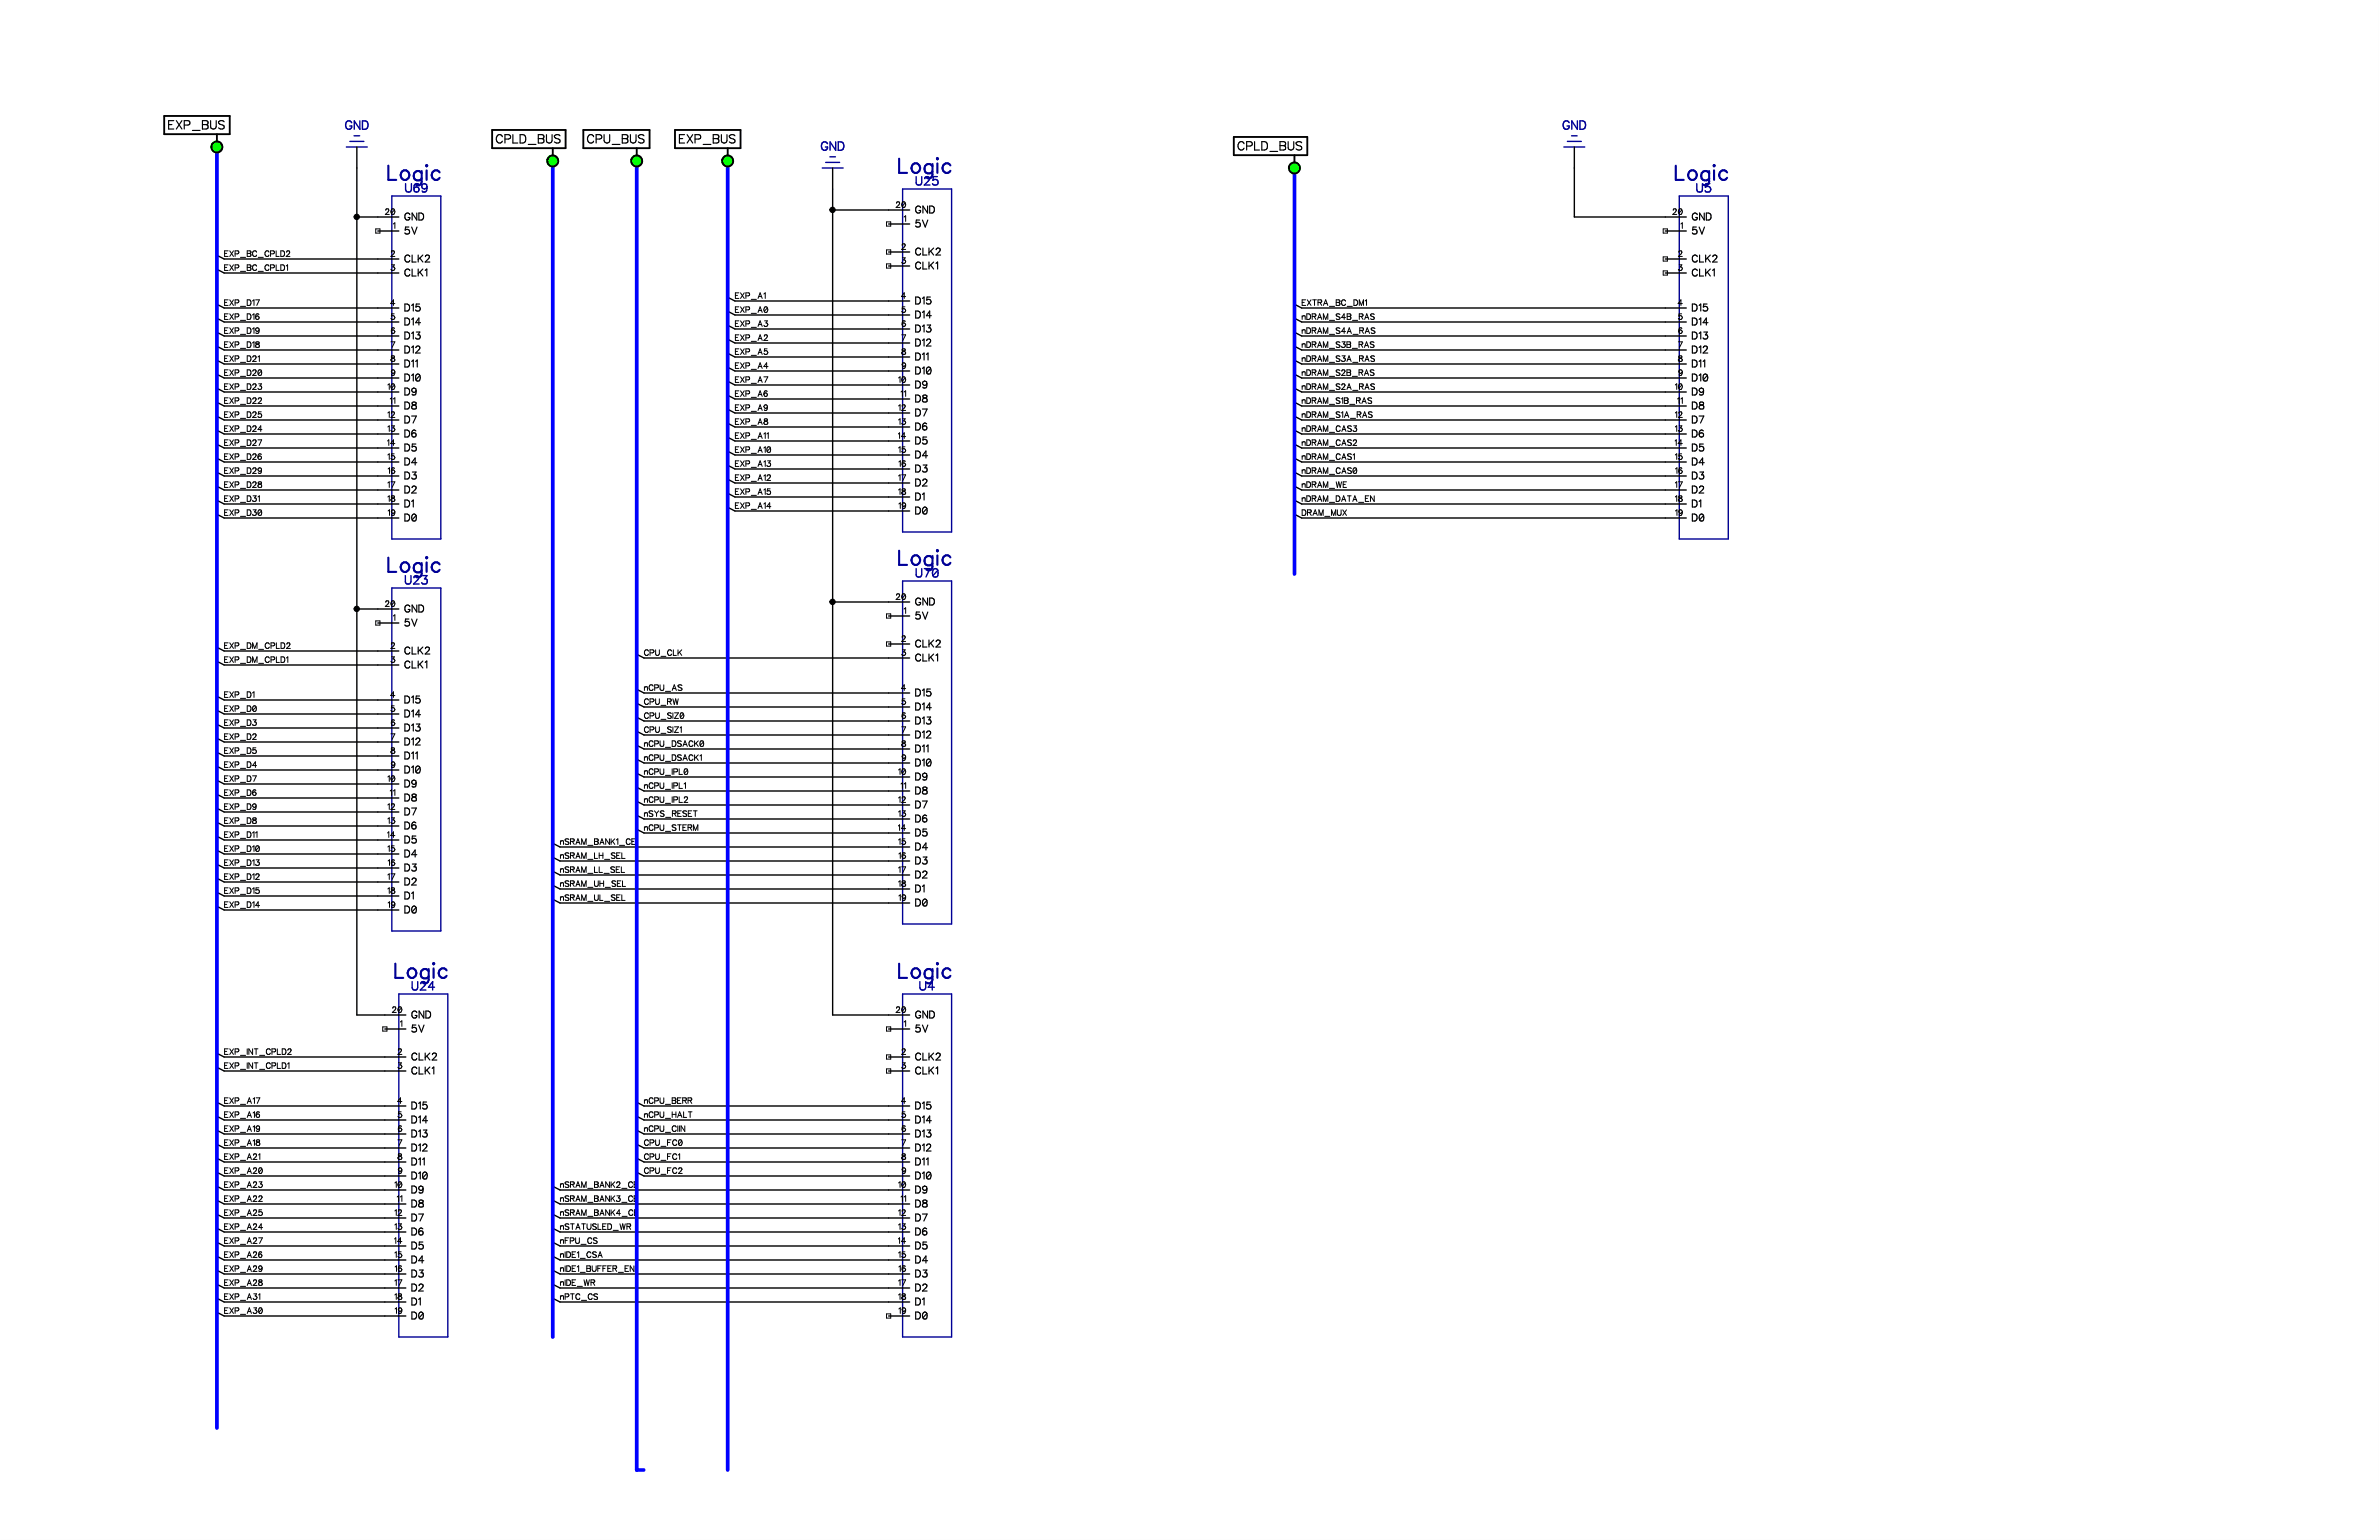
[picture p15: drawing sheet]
<svg xmlns="http://www.w3.org/2000/svg" width="432mm" height="279mm" viewBox="0 0 432 279" stroke-linecap="round" stroke-linejoin="round" font-family="sans-serif">
<defs><g id="words">
<g font-size="4.2">
<text x="70.3" y="33.4">Logic</text>
<text x="163" y="32.1">Logic</text>
<text x="304" y="33.4">Logic</text>
<text x="70.3" y="104.5">Logic</text>
<text x="163" y="103.2">Logic</text>
<text x="71.6" y="178.2">Logic</text>
<text x="163" y="178.2">Logic</text>
</g>
<g font-size="2.9">
<text x="28.8" y="23.9">EXP_BUS</text>
<text x="88.1" y="26.4">CPLD_BUS</text>
<text x="104.8" y="26.4">CPU_BUS</text>
<text x="121.5" y="26.4">EXP_BUS</text>
<text x="222.7" y="27.7">CPLD_BUS</text>
</g>
<g font-size="2.5">
<text x="62.6" y="23.9">GND</text>
<text x="283.6" y="23.9">GND</text>
<text x="149" y="27.7">GND</text>
<text x="73.5" y="35.3">U69</text>
<text x="166.2" y="34.1">U25</text>
<text x="307.9" y="35.3">U5</text>
<text x="73.4" y="106.4">U23</text>
<text x="166.2" y="105.2">U70</text>
<text x="74.7" y="180.1">U24</text>
<text x="166.9" y="180.1">U4</text>
</g>
<g font-size="2.1">
<text x="73.4" y="40.3">GND</text>
<text x="166.1" y="41.6">5V</text>
<text x="166.1" y="39">GND</text>
<text x="307.1" y="40.3">GND</text>
<text x="73.4" y="42.9">5V</text>
<text x="73.4" y="47.9">CLK2</text>
<text x="166.1" y="46.7">CLK2</text>
<text x="307.1" y="42.9">5V</text>
<text x="307.1" y="47.9">CLK2</text>
<text x="73.4" y="50.5">CLK1</text>
<text x="166.1" y="49.2">CLK1</text>
<text x="307.1" y="50.5">CLK1</text>
<text x="73.4" y="56.8">D15</text>
<text x="73.4" y="59.4">D14</text>
<text x="166.1" y="55.6">D15</text>
<text x="166.1" y="58.1">D14</text>
<text x="307.1" y="56.8">D15</text>
<text x="307.1" y="59.4">D14</text>
<text x="73.4" y="61.9">D13</text>
<text x="73.4" y="64.4">D12</text>
<text x="166.1" y="60.6">D13</text>
<text x="166.1" y="63.2">D12</text>
<text x="166.1" y="65.7">D11</text>
<text x="307.1" y="61.9">D13</text>
<text x="307.1" y="64.4">D12</text>
<text x="73.4" y="67">D11</text>
<text x="73.4" y="69.5">D10</text>
<text x="166.1" y="68.3">D10</text>
<text x="166.1" y="70.8">D9</text>
<text x="307.1" y="67">D11</text>
<text x="307.1" y="69.5">D10</text>
<text x="73.4" y="72.1">D9</text>
<text x="73.4" y="74.6">D8</text>
<text x="73.4" y="77.1">D7</text>
<text x="166.1" y="73.3">D8</text>
<text x="166.1" y="75.9">D7</text>
<text x="307.1" y="72.1">D9</text>
<text x="307.1" y="74.6">D8</text>
<text x="307.1" y="77.1">D7</text>
<text x="73.4" y="79.7">D6</text>
<text x="73.4" y="82.2">D5</text>
<text x="166.1" y="78.4">D6</text>
<text x="166.1" y="81">D5</text>
<text x="166.1" y="83.5">D4</text>
<text x="307.1" y="79.7">D6</text>
<text x="307.1" y="82.2">D5</text>
<text x="73.4" y="84.8">D4</text>
<text x="73.4" y="87.3">D3</text>
<text x="73.4" y="89.8">D2</text>
<text x="166.1" y="86">D3</text>
<text x="166.1" y="88.6">D2</text>
<text x="307.1" y="84.8">D4</text>
<text x="307.1" y="87.3">D3</text>
<text x="307.1" y="89.8">D2</text>
<text x="73.4" y="92.4">D1</text>
<text x="73.4" y="94.9">D0</text>
<text x="166.1" y="91.1">D1</text>
<text x="166.1" y="93.7">D0</text>
<text x="307.1" y="92.4">D1</text>
<text x="307.1" y="94.9">D0</text>
<text x="73.4" y="114">5V</text>
<text x="73.4" y="111.4">GND</text>
<text x="166.1" y="112.7">5V</text>
<text x="166.1" y="110.2">GND</text>
<text x="73.4" y="119.1">CLK2</text>
<text x="166.1" y="117.8">CLK2</text>
<text x="73.4" y="121.6">CLK1</text>
<text x="166.1" y="120.3">CLK1</text>
<text x="73.4" y="127.9">D15</text>
<text x="73.4" y="130.5">D14</text>
<text x="166.1" y="126.7">D15</text>
<text x="166.1" y="129.2">D14</text>
<text x="166.1" y="131.8">D13</text>
<text x="73.4" y="133">D13</text>
<text x="73.4" y="135.6">D12</text>
<text x="166.1" y="134.3">D12</text>
<text x="166.1" y="136.8">D11</text>
<text x="73.4" y="138.1">D11</text>
<text x="73.4" y="140.6">D10</text>
<text x="73.4" y="143.2">D9</text>
<text x="166.1" y="139.4">D10</text>
<text x="166.1" y="141.9">D9</text>
<text x="73.4" y="145.7">D8</text>
<text x="73.4" y="148.3">D7</text>
<text x="166.1" y="144.5">D8</text>
<text x="166.1" y="147">D7</text>
<text x="166.1" y="149.5">D6</text>
<text x="73.4" y="150.8">D6</text>
<text x="73.4" y="153.3">D5</text>
<text x="73.4" y="155.9">D4</text>
<text x="166.1" y="152.1">D5</text>
<text x="166.1" y="154.6">D4</text>
<text x="73.4" y="158.4">D3</text>
<text x="73.4" y="161">D2</text>
<text x="166.1" y="157.2">D3</text>
<text x="166.1" y="159.7">D2</text>
<text x="73.4" y="163.5">D1</text>
<text x="73.4" y="166">D0</text>
<text x="166.1" y="162.2">D1</text>
<text x="166.1" y="164.8">D0</text>
<text x="74.7" y="185.1">GND</text>
<text x="166.1" y="185.1">GND</text>
<text x="74.7" y="187.6">5V</text>
<text x="166.1" y="187.6">5V</text>
<text x="74.7" y="192.7">CLK2</text>
<text x="74.7" y="195.3">CLK1</text>
<text x="166.1" y="192.7">CLK2</text>
<text x="166.1" y="195.3">CLK1</text>
<text x="74.7" y="201.6">D15</text>
<text x="166.1" y="201.6">D15</text>
<text x="74.7" y="204.1">D14</text>
<text x="74.7" y="206.7">D13</text>
<text x="74.7" y="209.2">D12</text>
<text x="166.1" y="204.1">D14</text>
<text x="166.1" y="206.7">D13</text>
<text x="166.1" y="209.2">D12</text>
<text x="74.7" y="211.8">D11</text>
<text x="74.7" y="214.3">D10</text>
<text x="166.1" y="211.8">D11</text>
<text x="166.1" y="214.3">D10</text>
<text x="74.7" y="216.8">D9</text>
<text x="74.7" y="219.4">D8</text>
<text x="74.7" y="221.9">D7</text>
<text x="166.1" y="216.8">D9</text>
<text x="166.1" y="219.4">D8</text>
<text x="166.1" y="221.9">D7</text>
<text x="74.7" y="224.5">D6</text>
<text x="74.7" y="227">D5</text>
<text x="166.1" y="224.5">D6</text>
<text x="166.1" y="227">D5</text>
<text x="74.7" y="229.5">D4</text>
<text x="74.7" y="232.1">D3</text>
<text x="166.1" y="229.5">D4</text>
<text x="166.1" y="232.1">D3</text>
<text x="74.7" y="234.6">D2</text>
<text x="74.7" y="237.2">D1</text>
<text x="74.7" y="239.7">D0</text>
<text x="166.1" y="234.6">D2</text>
<text x="166.1" y="237.2">D1</text>
<text x="166.1" y="239.7">D0</text>
</g>
<g font-size="1.7">
<text x="69.9" y="39.2">20</text>
<text x="71.3" y="41.8">1</text>
<text x="162.6" y="38">20</text>
<text x="164" y="40.5">1</text>
<text x="303.6" y="39.2">20</text>
<text x="305" y="41.8">1</text>
<text x="70.9" y="46.8">2</text>
<text x="163.6" y="45.6">2</text>
<text x="304.6" y="46.8">2</text>
<text x="70.9" y="49.4">3</text>
<text x="163.6" y="48.1">3</text>
<text x="304.6" y="49.4">3</text>
<text x="70.8" y="55.7">4</text>
<text x="70.9" y="58.3">5</text>
<text x="163.6" y="54.5">4</text>
<text x="163.6" y="57">5</text>
<text x="163.7" y="59.5">6</text>
<text x="304.5" y="55.7">4</text>
<text x="304.6" y="58.3">5</text>
<text x="70.9" y="63.4">7</text>
<text x="70.9" y="65.9">8</text>
<text x="70.9" y="60.8">6</text>
<text x="163.6" y="62.1">7</text>
<text x="163.6" y="64.6">8</text>
<text x="304.6" y="63.4">7</text>
<text x="304.6" y="65.9">8</text>
<text x="304.6" y="60.8">6</text>
<text x="70.3" y="71">10</text>
<text x="70.9" y="68.4">9</text>
<text x="163" y="69.7">10</text>
<text x="163.7" y="67.2">9</text>
<text x="304" y="71">10</text>
<text x="304.6" y="68.4">9</text>
<text x="70.3" y="76.1">12</text>
<text x="70.8" y="73.5">11</text>
<text x="163" y="74.8">12</text>
<text x="163" y="77.3">13</text>
<text x="163.5" y="72.2">11</text>
<text x="304" y="76.1">12</text>
<text x="304.4" y="73.5">11</text>
<text x="70.3" y="81.1">14</text>
<text x="70.3" y="78.6">13</text>
<text x="70.3" y="83.7">15</text>
<text x="163" y="79.9">14</text>
<text x="163" y="82.4">15</text>
<text x="303.9" y="81.1">14</text>
<text x="304" y="78.6">13</text>
<text x="304" y="83.7">15</text>
<text x="70.3" y="88.8">17</text>
<text x="70.4" y="86.2">16</text>
<text x="163" y="87.5">17</text>
<text x="163.1" y="84.9">16</text>
<text x="304" y="88.8">17</text>
<text x="304" y="86.2">16</text>
<text x="70.3" y="91.3">18</text>
<text x="70.4" y="93.8">19</text>
<text x="163" y="90">18</text>
<text x="163.1" y="92.6">19</text>
<text x="304" y="91.3">18</text>
<text x="304" y="93.8">19</text>
<text x="69.9" y="110.3">20</text>
<text x="71.3" y="112.9">1</text>
<text x="162.6" y="109.1">20</text>
<text x="164" y="111.6">1</text>
<text x="70.9" y="118">2</text>
<text x="163.6" y="116.7">2</text>
<text x="163.6" y="119.2">3</text>
<text x="70.9" y="120.5">3</text>
<text x="163.6" y="125.6">4</text>
<text x="70.8" y="126.9">4</text>
<text x="70.9" y="129.4">5</text>
<text x="70.9" y="131.9">6</text>
<text x="163.6" y="128.1">5</text>
<text x="163.7" y="130.7">6</text>
<text x="70.9" y="134.5">7</text>
<text x="70.9" y="137">8</text>
<text x="163.6" y="133.2">7</text>
<text x="163.6" y="135.7">8</text>
<text x="70.3" y="142.1">10</text>
<text x="70.9" y="139.6">9</text>
<text x="163" y="140.8">10</text>
<text x="163.5" y="143.4">11</text>
<text x="163.7" y="138.3">9</text>
<text x="70.3" y="147.2">12</text>
<text x="70.3" y="149.7">13</text>
<text x="70.8" y="144.6">11</text>
<text x="163" y="145.9">12</text>
<text x="163" y="148.4">13</text>
<text x="70.3" y="152.3">14</text>
<text x="70.3" y="154.8">15</text>
<text x="163" y="151">14</text>
<text x="163" y="153.5">15</text>
<text x="70.3" y="159.9">17</text>
<text x="70.4" y="157.3">16</text>
<text x="163" y="158.6">17</text>
<text x="163" y="161.1">18</text>
<text x="163.1" y="156.1">16</text>
<text x="70.3" y="162.4">18</text>
<text x="70.4" y="165">19</text>
<text x="163.1" y="163.7">19</text>
<text x="71.2" y="184">20</text>
<text x="162.6" y="184">20</text>
<text x="72.2" y="191.6">2</text>
<text x="72.6" y="186.5">1</text>
<text x="163.6" y="191.6">2</text>
<text x="164" y="186.5">1</text>
<text x="72.2" y="194.2">3</text>
<text x="163.6" y="194.2">3</text>
<text x="72.1" y="200.5">4</text>
<text x="72.2" y="203.1">5</text>
<text x="163.6" y="200.5">4</text>
<text x="163.6" y="203.1">5</text>
<text x="72.2" y="208.1">7</text>
<text x="72.2" y="205.6">6</text>
<text x="163.6" y="208.1">7</text>
<text x="163.7" y="205.6">6</text>
<text x="71.6" y="215.8">10</text>
<text x="72.2" y="210.7">8</text>
<text x="72.2" y="213.2">9</text>
<text x="163" y="215.8">10</text>
<text x="163.6" y="210.7">8</text>
<text x="163.7" y="213.2">9</text>
<text x="71.6" y="220.8">12</text>
<text x="72" y="218.3">11</text>
<text x="163" y="220.8">12</text>
<text x="163.5" y="218.3">11</text>
<text x="71.5" y="225.9">14</text>
<text x="71.6" y="223.4">13</text>
<text x="163" y="225.9">14</text>
<text x="163" y="223.4">13</text>
<text x="71.6" y="228.5">15</text>
<text x="71.6" y="233.5">17</text>
<text x="71.6" y="231">16</text>
<text x="163" y="228.5">15</text>
<text x="163" y="233.5">17</text>
<text x="163.1" y="231">16</text>
<text x="71.6" y="236.1">18</text>
<text x="71.6" y="238.6">19</text>
<text x="163" y="236.1">18</text>
<text x="163.1" y="238.6">19</text>
</g>
</g></defs>
<g fill="#000" stroke="#000" stroke-width=".18">
<path d="M0 0h431.8v279.4h-431.8z"/>
<circle cx="64.7" cy="39.3" r=".49"/>
<circle cx="151.1" cy="38.1" r=".49"/>
<circle cx="64.7" cy="110.5" r=".49"/>
<circle cx="151.1" cy="109.2" r=".49"/>
</g>
<path d="M0 0h431.8v279.4h-431.8z" fill="#fff" stroke="#fff" stroke-width=".18"/>
<g fill="none" stroke="#000" stroke-width=".18">
<path d="M70 38.1l.2-.2h.3l.1 .2-.2 .3-.5 .5h.8M71.6 38.1l-.1-.2h-.4l-.1 .4v.4M71.6 38.1l.1 .4-.2 .4h-.4l-.1-.2M71.6 38.1l-.6 .6M162.7 36.9l.2-.3 .3 .1 .1 .1-.1 .4-.6 .4h.8M164.1 39.4l.3-.2v1M164.3 36.8l.1 .4-.2 .4h-.4l-.1-.2M164.3 36.8l-.1-.1h-.4l-.1 .3v.4M164.3 36.8l-.6 .6M303.7 38.1l.2-.2h.3v.2l-.1 .3-.5 .5h.7M305.3 38.1l.1 .4-.2 .4h-.4l-.1-.2M305.3 38.1l-.1-.2h-.4l-.2 .4 .1 .4"/>
<path d="M305.3 38.1l-.6 .6M40.8 48.5h.3M40.8 46h.3M40.8 57.4h.3M40.8 54.9h.3M40.8 59.9h.3M41.4 45.5h-.6v1h.6M41.4 48h-.6v1.1h.6M41.4 54.4h-.6v1h.6M41.4 56.9h-.6v1.1h.6M41.4 59.5h-.6v1h.6M41.7 48l.7 1.1"/>
<path d="M41.7 45.5l.7 1M41.7 56.9l.7 1.1M41.7 54.4l.7 1M41.7 59.5l.7 1M42.4 48l-.7 1.1M42.4 45.5l-.7 1M42.4 56.9l-.7 1.1M42.4 54.4l-.7 1M42.4 59.5l-.7 1M42.7 54.9h.6v-.4l-.6-.1v1M42.7 46.1l.6-.1v-.4l-.6-.1v1M42.7 48.6l.6-.1v-.4l-.6-.1v1.1"/>
<path d="M42.7 57.5l.6-.1v-.4l-.6-.1v1.1M43.6 49.2h1M43.6 46.7h1M43.6 58.1h1M43.6 55.6h1M44.9 45.5l.6 .1v.3l-.2 .1 .3 .2-.1 .3h-.6zM44.9 48l.6 .1v.3l-.2 .1 .3 .2-.1 .3-.6 .1zM44.9 48.5h.4M44.9 54.4h.5a.56 .56 0 0 1 .1 .7 .56 .56 0 0 1-.6 .3zM44.9 56.9l.5 .1a.56 .56 0 0 1 .1 .7 .56 .56 0 0 1-.6 .3zM44.9 59.5h.5a.56 .56 0 0 1 .1 .7 .56 .56 0 0 1-.6 .3zM44.9 46h.4"/>
<path d="M45.8 54.6l.3-.2v1M45.8 57.2l.3-.3v1.1M45.8 59.7l.3-.2v1M46.4 54.4h.7l-.5 1M46.6 48.3l-.2-.3a.48 .48 0 0 0-.6 .6 .48 .48 0 0 0 .7 .3l.1-.1M46.6 45.8l-.2-.3a.48 .48 0 0 0-.6 .6 .48 .48 0 0 0 .7 .3l.1-.1M46.9 49.2h.9M46.9 46.7h.9M47 57.1l-.3-.2a.52 .52 0 0 0-.3 .7M47 59.8a.49 .49 0 0 1-.3 .7l-.3-.1M48.8 48.3a.37 .37 0 0 0-.4-.3 .37 .37 0 0 0-.3 .4v.3a.37 .37 0 0 0 .3 .4 .37 .37 0 0 0 .4-.3M48.8 45.8a.37 .37 0 0 0-.4-.3 .37 .37 0 0 0-.3 .4v.2a.37 .37 0 0 0 .3 .4 .37 .37 0 0 0 .4-.2"/>
<path d="M49.1 48.6h.5l.2-.3-.2-.3h-.5v1.1M49.1 46.1h.5l.2-.4-.2-.2h-.5v1M50.1 48v1.1h.6M50.1 45.5v1h.6M51 48l.5 .1a.56 .56 0 0 1 .1 .7 .56 .56 0 0 1-.6 .3zM51 45.5l.5 .1a.56 .56 0 0 1 .1 .6 .56 .56 0 0 1-.6 .3zM51.9 48.3l.3-.3v1.1M52 45.8l.1-.2 .3-.1 .2 .3-.7 .7h.7M68.2 41.5h.8v.8h-.8zM71 45.8l.1-.2 .3-.1 .2 .3-.6 .7h.7M71.1 48h.5l-.3 .4h.2a.36 .36 0 0 1 0 .6 .36 .36 0 0 1-.5-.1M71.2 59.9h.3l.2 .3-.2 .3-.4-.1z"/>
<path d="M71.4 40.6l.3-.2v1M71.5 56.9h-.4l-.1 .5a.37 .37 0 0 1 .6 0 .37 .37 0 0 1-.1 .5 .37 .37 0 0 1-.5-.2M71.6 59.6l-.2-.1h-.2l-.2 .7M71.7 55.1h-.8l.5-.7v1M133.5 56.1h.4M133.5 53.6h.4M133.5 58.7h.4M134.1 55.7h-.6v1h.6M134.1 53.1h-.6v1h.6M134.1 58.2h-.6v1h.6M134.4 55.7l.7 1M134.4 53.1l.7 1"/>
<path d="M134.4 58.2l.7 1M135.1 55.7l-.7 1M135.1 53.1l-.7 1M135.1 58.2l-.7 1M135.4 56.2l.6-.1v-.3l-.6-.1v1M135.4 53.7l.6-.1v-.4l-.6-.1v1M135.4 58.8l.6-.1v-.4l-.6-.1v1M136.4 56.9h.9M136.4 54.3h.9M136.4 59.4h.9M137.6 56.7l.4-1 .3 1M137.6 54.1l.4-1 .3 1"/>
<path d="M137.6 59.2l.4-1 .3 1M137.8 56.3h.4M137.8 53.8h.4M137.8 58.9h.4M138.6 53.3l.3-.2v1M138.8 58.2h.5l-.3 .4h.1a.36 .36 0 0 1 .1 .6 .36 .36 0 0 1-.6-.2M139.3 55.9l-.1-.2h-.4l-.2 .4 .1 .4M139.3 55.9l.1 .4-.2 .3h-.4l-.1-.1M139.3 55.9l-.6 .6M160.9 40.3h.8v.7h-.8zM160.9 45.3h.8v.8h-.8zM160.9 47.9h.8v.7h-.8z"/>
<path d="M163.7 44.5l.2-.3 .3 .1 .1 .1-.1 .4-.5 .5h.7M163.8 46.8h.5l-.3 .4h.2a.36 .36 0 0 1 0 .5 .36 .36 0 0 1-.5-.1M163.9 58.6h.3l.2 .3-.2 .3-.4-.1zM164.3 55.7h-.5l-.1 .4a.37 .37 0 0 1 .6 0 .37 .37 0 0 1-.1 .6 .37 .37 0 0 1-.5-.2M164.3 58.3l-.2-.1-.2 .1-.2 .6M164.4 53.8h-.8l.5-.7v1M236.3 57.3v.7M236.3 59.8v.7M236.3 54.9h.4M236.3 57.5l.3-.2h.3v.7M237 54.4h-.7v1h.7M237.2 56.9l.5 .1a.56 .56 0 0 1-.2 1h-.3z"/>
<path d="M237.2 59.5h.5a.56 .56 0 0 1-.2 1h-.3zM237.3 54.4l.7 1M238 54.4l-.7 1M238.2 57.4h.6v-.4l-.6-.1v1.1M238.2 59.9h.6v-.3l-.6-.1v1M238.3 54.4h.6M238.5 59.9l.3 .6M238.5 57.4l.3 .6M238.6 54.4v1M239.1 58l.4-1.1 .4 1.1M239.2 54.9l.6-.1 .1-.3-.7-.1v1M239.3 57.6h.5"/>
<path d="M239.6 54.9l.3 .5M240.2 55.4l.4-1 .4 1M240.2 58v-1.1l.4 1.1 .4-1.1v1.1M240.4 55.1h.4M241.3 58.1h.9M241.3 55.6h.9M242.5 54.4l.7 .1v.3l-.2 .1 .2 .2v.2l-.7 .1zM242.5 54.9h.5M243.2 57.1l-.2-.2-.5 .2 .1 .2 .6 .4v.1l-.2 .2-.5-.2M243.2 59.6l-.2-.1-.5 .1 .1 .3 .6 .3v.2l-.2 .1-.5-.1M244.2 54.7l-.2-.3a.49 .49 0 0 0-.5 .5 .49 .49 0 0 0 .6 .5l.1-.2M244.2 57.6h-.7l.5-.7v1.1"/>
<path d="M244.5 56.9l.7 .1v.3l-.3 .1 .3 .2-.1 .3-.6 .1zM244.5 57.4h.4M244.5 55.6h.9M245.5 58.1h.9M245.7 54.4h.4a.54 .54 0 0 1 .3 .5 .54 .54 0 0 1-.3 .5h-.4zM246.7 57.4h.6l.1-.4-.7-.1v1.1M246.7 55.4v-1l.4 1 .4-1v1M246.8 59.9h.6v-.3l-.6-.1v1M247.1 57.4l.3 .6M247.1 59.9l.4 .6M247.7 58l.4-1.1 .4 1.1M247.8 54.6l.2-.2v1"/>
<path d="M247.8 57.6h.5M249.4 57.1l-.2-.2-.4 .2v.2l.6 .4v.1l-.2 .2-.4-.2M249.6 59.6l-.3-.1-.4 .1 .1 .3 .6 .3v.2l-.3 .1-.4-.1M301.9 41.5h.7v.8h-.7zM301.9 46.6h.7v.8h-.7zM301.9 49.1h.7v.8h-.7zM304.7 45.8l.1-.2 .3-.1 .2 .3-.7 .7h.8M304.8 48h.5l-.3 .4h.1a.36 .36 0 0 1 .1 .6 .36 .36 0 0 1-.6-.1M304.8 59.9h.4l.2 .3-.2 .3-.4-.1zM305.1 40.6l.3-.2v1M305.2 56.9h-.4l-.1 .5a.37 .37 0 0 1 .6 0 .37 .37 0 0 1-.1 .5 .37 .37 0 0 1-.6-.2M305.3 59.6l-.2-.1h-.3l-.1 .7"/>
<path d="M305.4 55.1h-.8l.5-.7v1M40.8 62.5h.3M40.8 67.6h.3M40.8 65h.3M40.8 72.6h.3M40.8 70.1h.3M40.8 77.7h.3M40.8 75.2h.3M41.4 62h-.6v1h.6M41.4 64.6h-.6v1h.6M41.4 67.1h-.6v1h.6M41.4 69.6h-.6v1.1h.6"/>
<path d="M41.4 72.2h-.6v1h.6M41.4 74.7h-.6v1h.6M41.4 77.3h-.6v1h.6M41.4 79.8h-.6v1h.6M41.7 62l.7 1M41.7 67.1l.7 1M41.7 64.6l.7 1M41.7 72.2l.7 1M41.7 69.6l.7 1.1M41.7 77.3l.7 1M41.7 74.7l.7 1M41.7 79.8l.7 1"/>
<path d="M42.4 62l-.7 1M42.4 67.1l-.7 1M42.4 64.6l-.7 1M42.4 72.2l-.7 1M42.4 69.6l-.7 1.1M42.4 77.3l-.7 1M42.4 74.7l-.7 1M42.4 79.8l-.7 1M42.7 60l.6-.1v-.3l-.6-.1v1M42.7 62.6l.6-.1v-.4l-.6-.1v1M42.7 65.1l.6-.1v-.4h-.6v1M42.7 67.6h.6v-.4l-.6-.1v1"/>
<path d="M42.7 70.2l.6-.1v-.4l-.6-.1v1.1M42.7 72.7l.6-.1v-.3l-.6-.1v1M42.7 75.3l.6-.1v-.4l-.6-.1v1M42.7 77.8l.6-.1v-.4h-.6v1M43.6 63.2h1M43.6 60.7h1M43.6 68.3h1M43.6 65.7h1M43.6 73.4h1M43.6 70.8h1M43.6 78.4h1M43.6 75.9h1"/>
<path d="M44.9 62l.5 .1a.56 .56 0 0 1 .1 .6 .56 .56 0 0 1-.6 .3zM44.9 64.6h.5a.56 .56 0 0 1 .1 .7 .56 .56 0 0 1-.6 .3zM44.9 67.1h.5a.56 .56 0 0 1 .1 .7 .56 .56 0 0 1-.6 .3zM44.9 69.6l.5 .1a.56 .56 0 0 1 .1 .7 .56 .56 0 0 1-.6 .3zM44.9 72.2h.5a.56 .56 0 0 1 .1 .7 .56 .56 0 0 1-.6 .3zM44.9 74.7l.5 .1a.56 .56 0 0 1 .1 .6 .56 .56 0 0 1-.6 .3zM44.9 77.3h.5a.56 .56 0 0 1 .1 .7 .56 .56 0 0 1-.6 .3zM44.9 79.8h.5a.56 .56 0 0 1 .1 .7 .56 .56 0 0 1-.6 .3zM45.8 62.2l.3-.2v1M45.9 64.8l.2-.2h.3v.5l-.6 .5h.7M45.9 67.4l.2-.3 .3 .1v.4l-.6 .5h.7M45.9 69.9l.2-.3 .3 .1v.5l-.6 .5h.7"/>
<path d="M45.9 72.4l.2-.2 .3 .1v.4l-.6 .5h.7M45.9 75l.2-.3 .3 .1v.5l-.6 .4h.7M46.4 77.3h-.3l-.2 .2M46.4 79.8h-.3l-.2 .3M46.4 77.3h.1M46.4 79.8v.1M46.4 77.3v.5l-.6 .5h.7M46.4 79.9v.4l-.6 .5h.7M46.5 62.1v.3l.4 .1 .2 .2a.33 .33 0 0 1-.5 .3 .33 .33 0 0 1-.1-.5l.5-.1v-.3l-.2-.1zM46.8 64.8l.3-.2v1M46.8 79.8h.7l-.5 1M46.9 72.4l.2-.2 .3 .1-.1 .4-.5 .5h.7"/>
<path d="M46.9 69.6h.6l-.3 .4a.34 .34 0 0 1 .3 .3 .34 .34 0 0 1-.3 .4 .34 .34 0 0 1-.4-.3M47.4 74.7h-.5v.4a.36 .36 0 0 1 .5 0 .36 .36 0 0 1-.1 .6 .36 .36 0 0 1-.5-.2M47.5 67.3l-.1-.2h-.4l-.2 .4 .1 .4M47.5 67.3l-.1 .8h-.4l-.1-.2M47.5 67.3l-.6 .6M47.5 77.9h-.7l.5-.6v1M70.4 69.8l.3-.2v1.1M70.4 74.9l.3-.2v1M70.4 77.5l.3-.2v1M70.8 72.4l.3-.2v1M71 62h.7l-.5 1M71 75l.2-.3 .3 .1 .1 .1-.1 .4-.5 .4h.7"/>
<path d="M71.1 67.2l.2-.1 .3 .1 .1 .2-.2 .3h-.3zM71.1 64.6v.3l.4 .1 .2 .2a.36 .36 0 0 1-.4 .4 .36 .36 0 0 1-.3-.4l.6-.4-.1-.2zM71.1 77.3h.5l-.3 .3h.2a.36 .36 0 0 1 0 .6 .36 .36 0 0 1-.5-.1M71.4 72.4l.3-.2v1M71.6 69.8l-.1-.1h-.4l-.1 .4v.3M71.6 69.8l.1 .4-.2 .4h-.4l-.1-.2M71.6 69.8l-.6 .6M71.7 67.4l-.2 .7h-.3l-.1-.1M133.5 61.2h.4M133.5 66.3h.4M133.5 63.8h.4M133.5 71.4h.4"/>
<path d="M133.5 68.8h.4M133.5 76.5h.4M133.5 73.9h.4M133.5 79h.4M134.1 60.7h-.6v1.1h.6M134.1 63.3h-.6v1h.6M134.1 65.8h-.6v1h.6M134.1 68.4h-.6v1h.6M134.1 70.9h-.6v1h.6M134.1 73.4h-.6v1.1h.6M134.1 76h-.6v1h.6M134.1 78.5h-.6v1h.6"/>
<path d="M134.4 60.7l.7 1.1M134.4 65.8l.7 1M134.4 63.3l.7 1M134.4 70.9l.7 1M134.4 68.4l.7 1M134.4 76l.7 1M134.4 73.4l.7 1.1M134.4 78.5l.7 1M135.1 60.7l-.7 1.1M135.1 65.8l-.7 1M135.1 63.3l-.7 1M135.1 70.9l-.7 1"/>
<path d="M135.1 68.4l-.7 1M135.1 76l-.7 1M135.1 73.4l-.7 1.1M135.1 78.5l-.7 1M135.4 61.3l.6-.1v-.4l-.6-.1v1.1M135.4 63.8h.6v-.4l-.6-.1v1M135.4 66.4l.6-.1v-.4l-.6-.1v1M135.4 68.9l.6-.1v-.3l-.6-.1v1M135.4 71.5l.6-.1v-.4l-.6-.1v1M135.4 74l.6-.1v-.4l-.6-.1v1.1M135.4 76.5h.6v-.4l-.6-.1v1M135.4 79.1l.6-.1v-.4l-.6-.1v1"/>
<path d="M136.4 61.9h.9M136.4 67h.9M136.4 64.5h.9M136.4 72.1h.9M136.4 69.6h.9M136.4 77.2h.9M136.4 74.6h.9M136.4 79.7h.9M137.6 61.8l.4-1.1 .3 1.1M137.6 66.8l.4-1 .3 1M137.6 64.3l.4-1 .3 1M137.6 71.9l.4-1 .3 1"/>
<path d="M137.6 69.4l.4-1 .3 1M137.6 77l.4-1 .3 1M137.6 74.5l.4-1.1 .3 1.1M137.6 79.5l.4-1 .3 1M137.8 61.4h.4M137.8 66.5h.4M137.8 64h.4M137.8 71.6h.4M137.8 69h.4M137.8 76.7h.4M137.8 74.1h.4M137.8 79.2h.4"/>
<path d="M138.6 78.7l.3-.2v1M138.6 68.4h.8l-.5 1M138.7 73.6l.2-.2 .3 .2-.1 .4h-.3l-.2-.2zM138.7 61l.2-.3 .3 .1 .1 .2-.2 .3-.5 .5h.8M138.8 76v.3l.4 .2 .2 .2a.36 .36 0 0 1-.4 .3 .36 .36 0 0 1-.4-.3l.7-.5-.1-.2zM138.8 71.3a.31 .31 0 0 1 .4 .1 .31 .31 0 0 1 0 .5 .31 .31 0 0 1-.5-.1l-.1-.2zM139.2 78.7l.2-.2v1M139.2 71l-.1-.1-.3 .1-.2 .6M139.2 63.3h-.4l-.1 .4a.37 .37 0 0 1 .6 0 .37 .37 0 0 1-.1 .6 .37 .37 0 0 1-.6-.2M139.3 73.8l-.2 .6-.2 .1-.2-.2M139.4 66.5h-.8l.5-.7v1M163.1 78.7l.2-.2v1"/>
<path d="M163.1 76.2l.3-.2v1M163.1 68.6l.3-.2v1M163.1 73.7l.3-.3v1.1M163.5 71.1l.3-.2v1M163.7 60.7h.7l-.5 1.1M163.7 73.7l.2-.3 .3 .1 .1 .2-.1 .3-.5 .5h.7M163.8 63.3v.3l.4 .2 .2 .2a.36 .36 0 0 1-.4 .3 .36 .36 0 0 1-.3-.3l.6-.5v-.2zM163.8 76h.5l-.3 .4h.2a.36 .36 0 0 1 0 .6 .36 .36 0 0 1-.5-.2M163.9 65.9l.4 .1 .1 .2-.2 .2a.32 .32 0 0 1-.4-.1 .32 .32 0 0 1 .1-.4zM164.1 71.1l.3-.2v1M164.3 68.6l-.1-.2h-.4l-.1 .4v.4M164.3 68.6l.1 .4-.2 .3h-.4l-.1-.1"/>
<path d="M164.3 68.6l-.6 .6M164.4 66.2l-.2 .6h-.2l-.2-.1M164.4 79.2h-.8l.5-.7v1M236.3 62.4v.6M236.3 64.9v.7M236.3 67.4v.7M236.3 70v.7M236.3 72.5v.7M236.3 75.1v.6M236.3 77.6v.7M236.3 75.3l.3-.2h.3v.6M236.3 60l.3-.2 .3 .1v.6"/>
<path d="M236.3 62.6l.3-.2h.3v.6M236.3 65.1l.3-.2h.3v.7M236.3 67.6l.3-.2 .3 .1v.6M236.3 70.2l.3-.2h.3v.7M236.3 72.7l.3-.2 .3 .1v.6M236.3 77.8l.3-.2h.3v.7M237.2 62l.5 .1a.56 .56 0 0 1-.2 .9h-.3zM237.2 67.1h.5a.56 .56 0 0 1-.2 1h-.3zM237.2 64.6h.5a.56 .56 0 0 1-.2 1h-.3zM237.2 72.2h.5a.56 .56 0 0 1-.2 1h-.3zM237.2 69.6l.5 .1a.56 .56 0 0 1-.2 1h-.3zM237.2 77.3h.5a.56 .56 0 0 1-.2 1h-.3z"/>
<path d="M237.2 74.7l.5 .1a.56 .56 0 0 1-.2 .9h-.3zM237.2 79.8h.5a.56 .56 0 0 1-.2 1h-.3zM238.2 62.5l.6-.1v-.3l-.6-.1v1M238.2 67.6l.6-.1v-.3l-.6-.1v1M238.2 65h.6v-.4h-.6v1M238.2 72.6h.6v-.3l-.6-.1v1M238.2 70.1h.6v-.4l-.6-.1v1.1M238.2 77.7h.6v-.4h-.6v1M238.2 75.2l.6-.1v-.3l-.6-.1v1M238.5 77.7l.3 .6M238.5 75.2l.3 .5M238.5 72.6l.3 .6"/>
<path d="M238.5 70.1l.3 .6M238.5 67.6l.3 .5M238.5 65l.3 .6M238.5 62.5l.3 .5M239.1 78.3l.4-1 .4 1M239.1 75.7l.4-1 .4 1M239.1 73.2l.4-1 .4 1M239.1 70.7l.4-1.1 .4 1.1M239.1 68.1l.4-1 .4 1M239.1 65.6l.4-1 .4 1M239.1 63l.4-1 .4 1M239.1 60.5l.4-1 .4 1"/>
<path d="M239.3 77.9h.5M239.3 75.4h.5M239.3 72.9h.5M239.3 70.3h.5M239.3 67.8h.5M239.3 65.2h.5M239.3 62.7h.5M239.3 60.2h.5M240.2 60.5v-1l.4 1 .4-1v1M240.2 63v-1l.4 1 .4-1v1M240.2 65.6v-1l.4 1 .4-1v1M240.2 68.1v-1l.4 1 .4-1v1"/>
<path d="M240.2 70.7v-1.1l.4 1.1 .4-1.1v1.1M240.2 73.2v-1l.4 1 .4-1v1M240.2 75.7v-1l.4 1 .4-1v1M240.2 78.3v-1l.4 1 .4-1v1M241.3 63.2h.9M241.3 60.7h.9M241.3 68.3h.9M241.3 65.7h.9M241.3 73.4h.9M241.3 70.8h.9M241.3 78.4h.9M241.3 75.9h.9"/>
<path d="M243.2 62.1l-.2-.1-.5 .1 .1 .3 .6 .3v.2l-.2 .1-.5-.1M243.2 67.2l-.2-.1-.5 .1 .1 .3 .6 .3v.2l-.2 .1-.5-.1M243.2 64.7l-.2-.1-.5 .1 .1 .2 .6 .4v.1l-.2 .2-.5-.2M243.2 72.3l-.2-.1-.5 .1 .1 .3 .6 .3v.2l-.2 .1-.5-.1M243.2 69.8l-.2-.2-.5 .2 .1 .2 .6 .4v.1l-.2 .2-.5-.2M243.2 74.8l-.2-.1-.5 .1 .1 .3 .6 .3v.2l-.2 .1-.5-.1M243.2 77.5l-.2-.2a.49 .49 0 0 0-.5 .5 .49 .49 0 0 0 .6 .4l.1-.2M243.5 74.9l.2-.2v1M243.5 72.4l.2-.2v1M243.5 67.4l.2-.3h.2l.2 .2-.6 .8h.7M243.5 69.9l.2-.3h.2l.2 .2-.6 .9h.7M243.5 78.3l.4-1 .4 1"/>
<path d="M243.6 62h.5l-.3 .4a.34 .34 0 0 1 .4 .3 .34 .34 0 0 1-.3 .4 .34 .34 0 0 1-.4-.3M243.6 64.6h.5l-.3 .3a.34 .34 0 0 1 .4 .4 .34 .34 0 0 1-.3 .3 .34 .34 0 0 1-.4-.2M243.7 77.9h.5M244 72.2l.6 .1 .1 .2-.2 .1 .2 .3-.1 .3h-.6zM244 72.6h.5M244 75.7l.4-1 .4 1M244.2 75.4h.4M244.2 60.2h-.7l.5-.7v1M244.5 62l.6 .1v.3l-.2 .1 .3 .2-.1 .3h-.6zM244.5 62.5h.4M244.5 67.1l.6 .1v.3l-.2 .1 .3 .2-.1 .3h-.6zM244.5 67.6h.4"/>
<path d="M244.5 70.7l.4-1.1 .3 1.1M244.5 65.6l.4-1 .3 1M244.5 60.5l.4-1 .4 1M244.6 70.3h.5M244.6 65.2h.5M244.6 60.2h.6M245 73.4h.9M245.1 75.9h.9M245.3 77.4l-.2-.1-.5 .1 .1 .2 .6 .4v.1l-.2 .2-.5-.2M245.3 79.9l-.2-.1-.5 .1 .1 .3 .6 .3v.2l-.2 .1-.5-.1M245.4 63.2h1M245.4 68.3h1"/>
<path d="M245.5 65.7h1M245.5 70.8h1M245.6 60.7h.9M245.7 77.3h.5l-.3 .3a.34 .34 0 0 1 .4 .4 .34 .34 0 0 1-.3 .3 .34 .34 0 0 1-.4-.2M246.2 72.6h.6v-.3l-.6-.1v1M246.3 75.2l.7-.1v-.3l-.7-.1v1M246.5 72.6l.4 .6M246.7 62.5l.6-.1v-.3l-.6-.1v1M246.7 67.6l.6-.1v-.3l-.6-.1v1M246.7 75.2l.3 .5M246.8 65h.6v-.4h-.6v1M246.8 70.1h.6v-.4l-.6-.1v1.1"/>
<path d="M247 67.6l.4 .5M247 62.5l.4 .5M247.1 70.1l.3 .6M247.1 65l.3 .6M247.2 73.2l.4-1 .4 1M247.3 75.7l.4-1 .4 1M247.4 72.9h.4M247.4 75.4h.5M247.6 63l.4-1 .4 1M247.6 68.1l.4-1 .4 1M247.7 70.7l.4-1.1 .4 1.1M247.7 65.6l.4-1 .4 1"/>
<path d="M247.8 67.8h.5M247.8 62.7h.5M247.8 60.5l.4-1 .4 1M247.9 70.3h.5M247.9 65.2h.5M247.9 60.2h.5M249 72.3l-.3-.1-.4 .1 .1 .3 .6 .3v.2l-.3 .1-.4-.1M249 74.8l-.2-.1-.4 .1 .1 .3 .5 .3v.2l-.2 .1-.4-.1M249.4 62.1l-.3-.1-.4 .1 .1 .3 .6 .3v.2l-.3 .1-.4-.1M249.4 67.2l-.3-.1-.4 .1 .1 .3 .6 .3v.2l-.3 .1-.4-.1M249.5 69.8l-.2-.2-.5 .2 .1 .2 .6 .4v.1l-.2 .2-.5-.2M249.5 64.7l-.2-.1-.5 .1 .1 .2 .6 .4v.1l-.2 .2-.5-.2"/>
<path d="M304.1 69.8l.2-.2v1.1M304.1 74.9l.2-.2v1M304.1 77.5l.2-.2v1M304.5 72.4l.3-.2v1M304.6 62h.8l-.6 1M304.7 75l.2-.3 .3 .1 .1 .1-.2 .4-.5 .4h.8M304.8 67.2l.2-.1 .3 .1 .1 .2-.2 .3h-.4zM304.8 64.6v.3l.4 .1 .2 .2a.36 .36 0 0 1-.4 .4 .36 .36 0 0 1-.4-.4l.7-.4-.1-.2zM304.8 77.3h.5l-.3 .3h.1a.36 .36 0 0 1 .1 .6 .36 .36 0 0 1-.6-.1M305.1 72.4l.3-.2v1M305.3 69.8l-.1-.1h-.4l-.2 .4 .1 .3M305.3 69.8l.1 .4-.2 .4h-.4l-.1-.2"/>
<path d="M305.3 69.8l-.6 .6M305.4 67.4l-.2 .7h-.3l-.1-.1M40.8 93h.3M40.8 82.8h.3M40.8 80.3h.3M40.8 87.9h.3M40.8 85.3h.3M40.8 90.4h.3M41.4 92.5h-.6v1h.6M41.4 82.3h-.6v1.1h.6M41.4 84.9h-.6v1h.6M41.4 87.4h-.6v1h.6"/>
<path d="M41.4 90h-.6v1h.6M41.7 82.3l.7 1.1M41.7 87.4l.7 1M41.7 84.9l.7 1M41.7 92.5l.7 1M41.7 90l.7 1M42.4 82.3l-.7 1.1M42.4 87.4l-.7 1M42.4 84.9l-.7 1M42.4 92.5l-.7 1M42.4 90l-.7 1M42.7 93h.6v-.4l-.6-.1v1"/>
<path d="M42.7 80.3h.6v-.4l-.6-.1v1M42.7 82.9l.6-.1v-.4l-.6-.1v1.1M42.7 85.4l.6-.1v-.3l-.6-.1v1M42.7 88l.6-.1v-.4l-.6-.1v1M42.7 90.5l.6-.1v-.4h-.6v1M43.6 93.7h1M43.6 83.5h1M43.6 81h1M43.6 88.6h1M43.6 86.1h1M43.6 91.1h1M44.9 92.5h.5a.56 .56 0 0 1 .1 .7 .56 .56 0 0 1-.6 .3z"/>
<path d="M44.9 82.3l.5 .1a.56 .56 0 0 1 .1 .7 .56 .56 0 0 1-.6 .3zM44.9 84.9h.5a.56 .56 0 0 1 .1 .7 .56 .56 0 0 1-.6 .3zM44.9 87.4l.5 .1a.56 .56 0 0 1 .1 .6 .56 .56 0 0 1-.6 .3zM44.9 90h.5a.56 .56 0 0 1 .1 .7 .56 .56 0 0 1-.6 .3zM45.9 85.1l.2-.2 .3 .1v.4l-.6 .5h.7M45.9 87.7l.2-.3 .3 .1v.5l-.6 .4h.7M45.9 92.5h.6l-.3 .4a.34 .34 0 0 1 .3 .3 .34 .34 0 0 1-.3 .4 .34 .34 0 0 1-.4-.3M45.9 90h.6l-.3 .3a.34 .34 0 0 1 .3 .4 .34 .34 0 0 1-.3 .3 .34 .34 0 0 1-.4-.2M46.4 82.4l-.3-.1-.2 .3M46.4 82.4h.1M46.4 82.4v.5l-.6 .5h.7M46.8 90.2l.3-.2v1"/>
<path d="M46.9 87.5v.3l.6 .2-.1 .4h-.3l-.3-.2 .2-.3 .4-.1v-.3l-.3-.1zM47.4 82.5l-.3-.2a.52 .52 0 0 0-.3 .7M47.5 92.7l-.1 .8h-.4l-.1-.2M47.5 92.7l-.1-.2h-.4l-.2 .4 .1 .4M47.5 85.2a.49 .49 0 0 1-.4 .7l-.2-.1M47.5 92.7l-.6 .6M70.4 80l.2-.2v1M70.4 82.5l.3-.2v1.1M70.4 87.6l.3-.2v1M70.4 90.2l.3-.2v1M70.4 85.1l.3-.2v1M70.4 92.7l.3-.2v1"/>
<path d="M71 87.4h.7l-.5 1M71.1 92.6l.2-.1 .3 .1 .1 .2-.2 .3h-.3zM71.1 90v.3l.4 .1 .2 .2a.36 .36 0 0 1-.4 .4 .36 .36 0 0 1-.3-.4l.6-.4-.1-.2zM71.2 85.3h.3l.2 .3-.2 .3-.4-.1zM71.5 82.3h-.4l-.1 .5a.37 .37 0 0 1 .6 0 .37 .37 0 0 1-.1 .5 .37 .37 0 0 1-.5-.2M71.6 85l-.2-.1h-.2l-.2 .7M71.7 92.8l-.2 .7h-.3l-.1-.1M71.7 80.5h-.8l.5-.7v1M133.5 81.5h.4M133.5 86.6h.4M133.5 84.1h.4M133.5 91.7h.4"/>
<path d="M133.5 89.2h.4M134.1 81.1h-.6v1h.6M134.1 83.6h-.6v1h.6M134.1 86.1h-.6v1.1h.6M134.1 88.7h-.6v1h.6M134.1 91.2h-.6v1h.6M134.4 81.1l.7 1M134.4 86.1l.7 1.1M134.4 83.6l.7 1M134.4 91.2l.7 1M134.4 88.7l.7 1M135.1 81.1l-.7 1"/>
<path d="M135.1 86.1l-.7 1.1M135.1 83.6l-.7 1M135.1 91.2l-.7 1M135.1 88.7l-.7 1M135.4 81.6l.6-.1v-.3l-.6-.1v1M135.4 84.2l.6-.1v-.4l-.6-.1v1M135.4 86.7l.6-.1v-.4l-.6-.1v1.1M135.4 89.2h.6v-.4l-.6-.1v1M135.4 91.8l.6-.1v-.4l-.6-.1v1M136.4 82.3h.9M136.4 87.3h.9M136.4 84.8h.9"/>
<path d="M136.4 92.4h.9M136.4 89.9h.9M137.6 82.1l.4-1 .3 1M137.6 87.2l.4-1.1 .3 1.1M137.6 84.6l.4-1 .3 1M137.6 92.2l.4-1 .3 1M137.6 89.7l.4-1 .3 1M137.8 81.7h.4M137.8 86.8h.4M137.8 84.3h.4M137.8 91.9h.4M137.8 89.4h.4"/>
<path d="M138.6 81.3l.3-.2v1M138.6 83.8l.3-.2v1M138.6 86.4l.3-.3v1.1M138.6 88.9l.3-.2v1M138.6 91.4l.3-.2v1M139.2 86.4l.2-.3 .4 .1-.1 .5-.5 .5h.7M139.3 83.6h.5l-.3 .4a.34 .34 0 0 1 .4 .3 .34 .34 0 0 1-.3 .4 .34 .34 0 0 1-.4-.3M139.8 88.7h-.5l-.1 .4a.36 .36 0 0 1 .6 0 .36 .36 0 0 1-.1 .5 .36 .36 0 0 1-.5-.1M139.8 81.3l-.1-.2h-.3l-.2 .4v.4M139.8 81.3l-.1 .7-.2 .1-.3-.2M139.8 81.3l-.6 .6M139.9 91.9h-.7l.5-.7v1"/>
<path d="M163.1 81.3l.3-.2v1M163.1 86.4l.3-.3v1.1M163.1 88.9l.3-.2v1M163.2 83.8l.2-.2v1M163.2 91.4l.2-.2v1M163.7 86.1h.7l-.5 1.1M163.8 88.7v.3l.4 .2 .2 .2a.36 .36 0 0 1-.4 .3 .36 .36 0 0 1-.3-.3l.6-.5v-.2zM163.9 84h.3l.2 .3-.2 .3-.4-.1zM163.9 91.3l.4 .1 .1 .2-.2 .2a.32 .32 0 0 1-.4-.1 .32 .32 0 0 1 .1-.4zM164.3 81.1h-.5l-.1 .4a.37 .37 0 0 1 .6 0 .37 .37 0 0 1-.1 .6 .37 .37 0 0 1-.5-.2M164.3 83.7l-.2-.1-.2 .1-.2 .6M164.4 91.6l-.2 .6h-.2l-.2-.1"/>
<path d="M236.3 80.1v.7M236.3 82.7v.7M236.3 85.2v.7M236.3 87.8v.6M236.3 90.3v.7M236.3 92.5h.6a.56 .56 0 0 1 .1 .7 .56 .56 0 0 1-.7 .3zM236.3 85.4l.3-.2 .3 .1v.6M236.3 80.3l.3-.2 .3 .1v.6M236.3 82.9l.3-.2h.3v.7M236.3 88l.3-.2h.3v.6M236.3 90.5l.3-.2h.3v.7M237.2 87.4l.5 .1a.56 .56 0 0 1-.2 .9h-.3z"/>
<path d="M237.2 90h.5a.56 .56 0 0 1-.2 1h-.3zM237.2 82.3l.5 .1a.56 .56 0 0 1-.2 1h-.3zM237.2 84.9h.5a.56 .56 0 0 1-.2 1h-.3zM237.3 93l.6-.1 .1-.3-.7-.1v1M237.7 93l.3 .5M238.2 82.8h.6v-.4l-.6-.1v1.1M238.2 80.3l.6-.1v-.3l-.6-.1v1M238.2 87.9l.6-.1v-.3l-.6-.1v1M238.2 85.3h.6v-.3l-.6-.1v1M238.2 90.4h.6v-.4h-.6v1M238.3 93.5l.4-1 .4 1M238.5 93.2h.4"/>
<path d="M238.5 85.3l.3 .6M238.5 82.8l.3 .6M238.5 80.3l.3 .5M238.5 90.4l.3 .6M238.5 87.9l.3 .5M239.1 85.9l.4-1 .4 1M239.1 83.4l.4-1.1 .4 1.1M239.1 80.8l.4-1 .4 1M239.1 91l.4-1 .4 1M239.1 88.4l.4-1 .4 1M239.3 85.6h.5M239.3 83h.5"/>
<path d="M239.3 80.5h.5M239.3 90.6h.5M239.3 88.1h.5M239.4 93.5v-1l.4 1 .4-1v1M240.2 80.8v-1l.4 1 .4-1v1M240.2 83.4v-1.1l.4 1.1 .4-1.1v1.1M240.2 85.9v-1l.4 1 .4-1v1M240.2 88.4v-1l.4 1 .4-1v1M240.2 91v-1l.4 1 .4-1v1M240.5 93.7h.9M241.3 83.5h.9M241.3 81h.9"/>
<path d="M241.3 88.6h.9M241.3 86.1h.9M241.3 91.1h.9M241.7 93.5v-1l.4 1 .3-1v1M242.5 90h.4a.54 .54 0 0 1 .3 .5 .54 .54 0 0 1-.3 .5h-.4zM242.5 87.4l.2 1 .3-1 .2 1 .3-1M242.7 92.5l.1 .9 .2 .1 .4-.1v-.9M243.2 82.6l-.2-.3a.49 .49 0 0 0-.5 .6 .49 .49 0 0 0 .6 .4l.1-.2M243.2 80.1l-.2-.3a.49 .49 0 0 0-.5 .5 .49 .49 0 0 0 .6 .5l.1-.2M243.2 85.1l-.2-.2a.49 .49 0 0 0-.5 .5 .49 .49 0 0 0 .6 .5l.1-.3M243.5 91l.4-1 .4 1M243.5 83.4l.4-1.1 .4 1.1"/>
<path d="M243.5 85.9l.4-1 .4 1M243.5 80.8l.4-1 .4 1M243.6 90.6h.5M243.7 85.6h.5M243.7 83h.5M243.7 80.5h.5M243.7 92.5l.7 1M243.8 87.9h.4M244.4 92.5l-.7 1M244.4 87.4h-.6v1h.6M244.6 90h.6M244.9 90v1"/>
<path d="M245.3 82.5l-.2-.2-.5 .2 .1 .2 .6 .4v.1l-.2 .2-.5-.2M245.3 85l-.2-.1-.5 .1 .1 .3 .6 .3v.2l-.2 .1-.5-.1M245.5 91l.4-1 .4 1M245.6 82.5l.2-.2v1.1M245.6 80.1l.2-.3 .4 .1-.1 .4-.5 .5h.7M245.7 90.6h.5M246.2 85.1l-.1-.2h-.4l-.1 .4v.4M246.2 85.1l-.1 .8h-.4l-.1-.2M246.2 85.1l-.6 .6M246.6 91.1h.9M247.8 90.4h.4M248.5 90h-.7v1h.7"/>
<path d="M249.4 90v1l-.6-1v1M304 80l.2-.2v1M304.1 82.5l.2-.2v1.1M304.1 87.6l.2-.2v1M304.1 90.2l.2-.2v1M304.1 85.1l.3-.2v1M304.1 92.7l.3-.2v1M304.6 87.4h.8l-.6 1M304.8 92.6l.2-.1 .3 .1 .1 .2-.2 .3h-.4zM304.8 90v.3l.4 .1 .2 .2a.36 .36 0 0 1-.4 .4 .36 .36 0 0 1-.4-.4l.7-.4-.1-.2zM304.8 85.3h.4l.2 .3-.2 .3-.4-.1zM305.2 82.3h-.4l-.1 .5a.37 .37 0 0 1 .6 0 .37 .37 0 0 1-.1 .5 .37 .37 0 0 1-.6-.2"/>
<path d="M305.3 85l-.2-.1h-.3l-.1 .7M305.4 92.8l-.2 .7h-.3l-.1-.1M305.4 80.5h-.8l.5-.7v1M40.8 119.6h.3M40.8 117.1h.3M41.4 116.6h-.6v1h.6M41.4 119.2h-.6v1h.6M41.7 119.2l.7 1M41.7 116.6l.7 1M42.4 119.2l-.7 1M42.4 116.6l-.7 1M42.7 117.2l.6-.1v-.4l-.6-.1v1"/>
<path d="M42.7 119.7l.6-.1v-.3l-.6-.1v1M43.6 117.8h1M44.9 116.6l.5 .1a.56 .56 0 0 1 .1 .7 .56 .56 0 0 1-.6 .2zM44.9 119.2h.5a.56 .56 0 0 1 .1 .7 .56 .56 0 0 1-.6 .3zM45.8 117.6v-1l.4 1 .5-1v1M46.9 117.8h.9M48.9 119.4a.39 .39 0 0 0-.4-.2 .39 .39 0 0 0-.4 .3v.3a.39 .39 0 0 0 .4 .4 .39 .39 0 0 0 .4-.3M48.9 116.9a.39 .39 0 0 0-.4-.3 .39 .39 0 0 0-.4 .4v.3a.39 .39 0 0 0 .4 .4 .39 .39 0 0 0 .4-.3M49.2 119.7l.6-.1v-.3l-.6-.1v1M49.2 117.2l.6-.1v-.4l-.6-.1v1M50.2 119.2v1h.5M50.2 116.6v1h.5"/>
<path d="M51 119.2h.5a.56 .56 0 0 1 .2 .7 .56 .56 0 0 1-.7 .3zM51 116.6l.5 .1a.56 .56 0 0 1 .2 .7 .56 .56 0 0 1-.7 .2zM52 119.4l.2-.2v1M52.1 116.9l.1-.3 .3 .1 .1 .1-.1 .4-.5 .4h.7M68.2 112.6h.8v.8h-.8zM70 109.3l.2-.3 .3 .1 .1 .1-.2 .4-.5 .4h.8M71 116.9l.2-.3 .3 .1 .1 .1-.1 .4-.5 .4h.7M71.1 119.2h.5l-.3 .3h.2a.36 .36 0 0 1 0 .6 .36 .36 0 0 1-.5-.1M71.4 111.8l.3-.3v1.1M71.6 109.2l.1 .4-.2 .4h-.4l-.1-.2M71.6 109.2l-.1-.1h-.4l-.1 .3v.4M71.6 109.2l-.6 .6"/>
<path d="M117.7 118.2a.37 .37 0 0 0-.4-.3 .37 .37 0 0 0-.3 .4v.2a.37 .37 0 0 0 .3 .4 .37 .37 0 0 0 .4-.2M118 118.4h.4l.3-.3-.3-.2h-.4v1M119 117.9v.9l.3 .1h.2l.2-.3v-.7M120 119.1h.9M121.9 118.2a.39 .39 0 0 0-.4-.3 .39 .39 0 0 0-.3 .4v.2a.39 .39 0 0 0 .3 .4 .39 .39 0 0 0 .4-.2M122.2 117.9v1h.6M123.1 117.9v1M123.3 118.3l.4 .6M123.7 117.9l-.6 .7M160.9 111.4h.8v.7h-.8zM160.9 116.5h.8v.7h-.8zM162.7 108l.2-.3 .3 .1 .1 .1-.1 .4-.6 .5h.8"/>
<path d="M163.7 115.6l.2-.2h.3l.1 .2-.1 .3-.5 .5h.7M163.8 117.9h.5l-.3 .4h.2a.36 .36 0 0 1 0 .6 .36 .36 0 0 1-.5-.2M164.1 110.5l.3-.2v1M164.3 107.9l.1 .4-.2 .4h-.4l-.1-.2M164.3 107.9l-.1-.1h-.4l-.1 .4v.3M164.3 107.9l-.6 .6M40.8 128.5h.3M40.8 126h.3M40.8 133.6h.3M40.8 131.1h.3M40.8 138.7h.3M40.8 136.1h.3"/>
<path d="M41.4 125.5h-.6v1h.6M41.4 128.1h-.6v1h.6M41.4 130.6h-.6v1h.6M41.4 133.1h-.6v1.1h.6M41.4 135.7h-.6v1h.6M41.4 138.2h-.6v1h.6M41.7 128.1l.7 1M41.7 125.5l.7 1M41.7 133.1l.7 1.1M41.7 130.6l.7 1M41.7 138.2l.7 1M41.7 135.7l.7 1"/>
<path d="M42.4 128.1l-.7 1M42.4 125.5l-.7 1M42.4 133.1l-.7 1.1M42.4 130.6l-.7 1M42.4 138.2l-.7 1M42.4 135.7l-.7 1M42.7 126.1l.6-.1v-.4l-.6-.1v1M42.7 128.6l.6-.1v-.4h-.6v1M42.7 131.1h.6v-.4l-.6-.1v1M42.7 133.7l.6-.1v-.4l-.6-.1v1.1M42.7 136.2l.6-.1v-.3l-.6-.1v1M42.7 138.8l.6-.1v-.4l-.6-.1v1"/>
<path d="M43.6 129.2h1M43.6 126.7h1M43.6 134.3h1M43.6 131.8h1M43.6 139.4h1M43.6 136.9h1M43.6 120.4h1M44.9 125.5l.5 .1a.56 .56 0 0 1 .1 .6 .56 .56 0 0 1-.6 .3zM44.9 128.1h.5a.56 .56 0 0 1 .1 .7 .56 .56 0 0 1-.6 .3zM44.9 130.6h.5a.56 .56 0 0 1 .1 .7 .56 .56 0 0 1-.6 .3zM44.9 133.1l.5 .1a.56 .56 0 0 1 .1 .7 .56 .56 0 0 1-.6 .3zM44.9 135.7h.5a.56 .56 0 0 1 .1 .7 .56 .56 0 0 1-.6 .3z"/>
<path d="M44.9 138.2l.5 .1a.56 .56 0 0 1 .1 .6 .56 .56 0 0 1-.6 .3zM45.8 120.2v-1l.4 1 .5-1v1M45.8 125.7l.3-.2v1M45.9 133.4l.2-.3 .3 .1v.5l-.6 .5h.7M45.9 130.6h.6l-.3 .4a.34 .34 0 0 1 .3 .3 .34 .34 0 0 1-.3 .4 .34 .34 0 0 1-.4-.3M46.4 135.7h-.5v.4a.36 .36 0 0 1 .5 0 .36 .36 0 0 1 0 .5 .36 .36 0 0 1-.6-.1M46.5 128.3l-.1 .7h-.4l-.1-.1M46.5 128.3l-.1-.2h-.4l-.2 .4 .1 .4M46.5 128.3l-.6 .6M46.6 138.9h-.8l.6-.7v1M46.9 120.4h.9M71 133.1h.7l-.5 1.1"/>
<path d="M71.1 138.3h.4l.2 .3-.2 .2h-.3zM71.1 135.7v.3l.4 .1 .2 .3a.36 .36 0 0 1-.4 .3 .36 .36 0 0 1-.3-.3l.6-.5-.1-.2zM71.2 131h.3l.2 .3-.2 .3-.4-.1zM71.5 128.1h-.4l-.1 .4a.37 .37 0 0 1 .6 0 .37 .37 0 0 1-.1 .6 .37 .37 0 0 1-.5-.2M71.6 130.7l-.2-.1h-.2l-.2 .7M71.7 138.6l-.2 .6h-.3l-.1-.1M71.7 126.2h-.8l.5-.7v1M117 124.6v.7M117 134.7v.7M117 137.3v.7M117 139.8v.7M117 124.8l.2-.2h.3v.7"/>
<path d="M117 135l.2-.3 .3 .1v.6M117 137.5l.2-.2h.3v.7M117.7 127a.37 .37 0 0 0-.4-.2 .37 .37 0 0 0-.3 .4v.2a.37 .37 0 0 0 .3 .4 .37 .37 0 0 0 .4-.2M117.7 129.6a.37 .37 0 0 0-.4-.3 .37 .37 0 0 0-.3 .4v.3a.37 .37 0 0 0 .3 .3 .37 .37 0 0 0 .4-.2M117.7 132.1a.37 .37 0 0 0-.4-.2 .37 .37 0 0 0-.3 .3v.3a.37 .37 0 0 0 .3 .4 .37 .37 0 0 0 .4-.3M118 127.3h.4l.3-.3-.3-.2h-.4v1M118 129.9h.4l.3-.4-.3-.2h-.4v1M118 132.4h.4l.3-.3-.3-.2h-.4v1M118.5 124.5l-.1-.2a.48 .48 0 0 0-.6 .5 .48 .48 0 0 0 .6 .4l.1-.2M118.5 134.7l-.1-.2a.48 .48 0 0 0-.6 .4 .48 .48 0 0 0 .6 .5l.1-.2M118.5 137.2l-.1-.2a.48 .48 0 0 0-.6 .5 .48 .48 0 0 0 .6 .4l.1-.2M118.5 139.7l-.1-.2a.48 .48 0 0 0-.6 .5 .48 .48 0 0 0 .6 .5l.1-.2"/>
<path d="M118.8 124.8l.6-.1 .1-.4-.7-.1v1.1M118.8 135l.6-.1 .1-.4-.7-.1v1M118.8 137.5l.6-.1 .1-.4-.7-.1v1.1M119 126.8v.9l.3 .1h.2l.2-.3v-.7M119 129.3v.9l.3 .1h.2l.2-.3v-.7M119 131.9v.9l.3 .1 .2-.1 .2-.2v-.7M119.8 124.2v.9l.3 .2 .3-.2 .1-.9M119.8 134.4v.9l.3 .1 .3-.1 .1-.9M119.8 136.9v.9l.3 .2 .3-.2 .1-.9M119.8 139.5v.9l.3 .1 .3-.1 .1-.9M120 128h.9M120 130.5h.9"/>
<path d="M120 133.1h.9M120.8 125.4h.9M120.8 135.6h.9M120.8 138.1h.9M121.2 127.3l.6-.1v-.3l-.6-.1v1M121.5 127.3l.3 .5M121.8 129.5l-.2-.2-.4 .2 .1 .2 .5 .3v.2l-.2 .1-.4-.1M121.8 132l-.2-.1-.4 .1 .1 .2 .5 .4v.2l-.2 .1-.4-.1M122 125.3l.4-1.1 .4 1.1M122 134.4l.5 .1a.56 .56 0 0 1 .1 .6 .56 .56 0 0 1-.6 .3zM122 136.9l.5 .1a.56 .56 0 0 1 .1 .7 .56 .56 0 0 1-.6 .3zM122 139.5v1"/>
<path d="M122.1 126.8l.3 1 .2-1 .3 1 .2-1M122.1 129.3v1M122.1 131.9v1M122.1 124.9h.5M122.4 129.3h.7l-.7 1h.7M122.4 131.9h.7l-.7 1h.7M123.3 139.5v1h.6M123.4 132.1l.3-.2v1M123.7 134.5l-.3-.1-.4 .1 .1 .3 .6 .3-.1 .3-.6-.1M123.7 137.1l-.3-.2-.4 .2 .1 .2 .6 .4-.1 .2-.6-.1M123.8 124.4l-.3-.2-.4 .2 .1 .2 .6 .4v.1l-.3 .2-.4-.2M124 135.4l.3-1 .5 1"/>
<path d="M124 138l.3-1.1 .5 1.1M124 129.5v-.1h-.4l-.1 .7M124 129.5l.1 .4-.1 .4h-.4l-.1-.2M124 129.5l-.5 .6M124.1 135.1h.5M124.1 137.6h.5M124.8 139.7l-.1-.2h-.4l-.1 .8M124.8 139.7l-.1 .8h-.4l-.1-.2M124.8 139.7l-.6 .6M125.8 134.7l-.3-.3a.49 .49 0 0 0-.5 .5 .49 .49 0 0 0 .6 .5l.2-.2M125.8 137.2l-.3-.3a.49 .49 0 0 0-.5 .6 .49 .49 0 0 0 .6 .4l.2-.2M126.1 134.4v1"/>
<path d="M126.1 136.9v1.1M126.3 134.8l.4 .6M126.3 137.4l.4 .6M126.7 134.4l-.6 .7M126.7 136.9l-.6 .7M127 137.2l.3-.3v1.1M127.7 134.6l-.1-.1h-.4l-.1 .7M127.7 134.6l-.1 .8h-.4l-.1-.2M127.7 134.6l-.6 .6M163.1 139.7l.3-.2v1M163.7 131.9h.7l-.5 1M163.8 134.5v.2l.4 .2 .2 .2a.36 .36 0 0 1-.4 .3 .36 .36 0 0 1-.3-.3l.6-.4v-.2z"/>
<path d="M163.8 137.1l.2-.2 .3 .2 .1 .2-.2 .2h-.3zM163.9 129.8h.3l.2 .2-.2 .3-.4-.1zM164.3 126.8h-.5l-.1 .4a.37 .37 0 0 1 .6 0 .37 .37 0 0 1-.1 .6 .37 .37 0 0 1-.5-.2M164.3 129.5l-.2-.2-.2 .1-.2 .6M164.3 139.7l-.1-.2h-.4l-.1 .4v.4M164.3 139.7l.1 .4-.2 .4h-.4l-.1-.2M164.3 139.7l-.6 .6M164.4 124.9h-.8l.5-.7v1.1M164.4 137.3l-.2 .6-.2 .1-.2-.2M40.8 143.8h.3M40.8 141.2h.3M40.8 148.8h.3"/>
<path d="M40.8 146.3h.3M40.8 153.9h.3M40.8 151.4h.3M40.8 159h.3M40.8 156.5h.3M41.4 140.8h-.6v1h.6M41.4 143.3h-.6v1h.6M41.4 145.8h-.6v1.1h.6M41.4 148.4h-.6v1h.6M41.4 150.9h-.6v1h.6M41.4 153.5h-.6v1h.6M41.4 156h-.6v1h.6"/>
<path d="M41.4 158.5h-.6v1.1h.6M41.7 143.3l.7 1M41.7 140.8l.7 1M41.7 148.4l.7 1M41.7 145.8l.7 1.1M41.7 153.5l.7 1M41.7 150.9l.7 1M41.7 158.5l.7 1.1M41.7 156l.7 1M42.4 143.3l-.7 1M42.4 140.8l-.7 1M42.4 148.4l-.7 1"/>
<path d="M42.4 145.8l-.7 1.1M42.4 153.5l-.7 1M42.4 150.9l-.7 1M42.4 158.5l-.7 1.1M42.4 156l-.7 1M42.7 146.4l.6-.1v-.4l-.6-.1v1.1M42.7 148.9l.6-.1v-.3l-.6-.1v1M42.7 151.5l.6-.1v-.4l-.6-.1v1M42.7 159.1l.6-.1v-.4l-.6-.1v1.1M42.7 141.3l.6-.1v-.4h-.6v1M42.7 143.8h.6v-.4l-.6-.1v1M42.7 154l.6-.1v-.4h-.6v1"/>
<path d="M42.7 156.5h.6v-.4l-.6-.1v1M43.6 144.5h1M43.6 141.9h1M43.6 149.6h1M43.6 147h1M43.6 154.6h1M43.6 152.1h1M43.6 159.7h1M43.6 157.2h1M44.9 153.5h.5a.56 .56 0 0 1 .1 .7 .56 .56 0 0 1-.6 .3zM44.9 140.8h.5a.56 .56 0 0 1 .1 .7 .56 .56 0 0 1-.6 .3zM44.9 143.3h.5a.56 .56 0 0 1 .1 .7 .56 .56 0 0 1-.6 .3z"/>
<path d="M44.9 145.8l.5 .1a.56 .56 0 0 1 .1 .7 .56 .56 0 0 1-.6 .3zM44.9 148.4h.5a.56 .56 0 0 1 .1 .7 .56 .56 0 0 1-.6 .3zM44.9 150.9l.5 .1a.56 .56 0 0 1 .1 .6 .56 .56 0 0 1-.6 .3zM44.9 156h.5a.56 .56 0 0 1 .1 .7 .56 .56 0 0 1-.6 .3zM44.9 158.5l.5 .1a.56 .56 0 0 1 .1 .7 .56 .56 0 0 1-.6 .3zM45.8 146.1v.1M45.8 151.1l.3-.2v1M45.8 153.7l.3-.2v1M45.8 156.2l.3-.2v1M45.8 158.8l.3-.3v1.1M45.8 140.8h.7l-.4 1M45.8 146.2l.3 .3 .3-.1 .1-.2"/>
<path d="M45.8 146.1l.1-.1 .3-.2 .2 .2 .1 .2M45.9 148.4v.3l.6 .3-.1 .4-.5-.1v-.3l.6-.4-.1-.2zM46.4 151.1l.3-.2v1M46.4 143.4l-.3-.1a.52 .52 0 0 0-.3 .7M46.4 158.8a.3 .3 0 0 1 .4-.3 .3 .3 0 0 1 .2 .3l-.6 .8h.7M46.4 158.8h.1M46.5 146.2a.49 .49 0 0 1-.4 .7l-.2-.2M46.5 156h.5l-.3 .4a.34 .34 0 0 1 .4 .3 .34 .34 0 0 1-.3 .4 .34 .34 0 0 1-.4-.3M47 153.7l-.1-.2h-.4l-.1 .8M47 153.7l-.1 .7h-.4l-.1-.1M47 153.7l-.6 .6M70.4 151.1l.2-.2v1"/>
<path d="M70.4 141l.3-.2v1M70.4 146l.3-.2v1.1M70.4 148.6l.3-.2v1M70.4 153.7l.3-.2v1M70.4 158.8l.3-.3v1.1M70.4 156.2l.3-.2v1M70.8 143.5l.3-.2v1M71 158.5h.7l-.5 1.1M71 146.1l.2-.3 .3 .1 .1 .1-.1 .4-.5 .5h.7M71.1 148.4h.5l-.3 .4h.2a.36 .36 0 0 1 0 .5 .36 .36 0 0 1-.5-.1M71.2 156.4h.3l.2 .3-.2 .3-.4-.1zM71.4 143.5l.3-.2v1"/>
<path d="M71.5 153.5h-.4l-.1 .4a.37 .37 0 0 1 .6 0 .37 .37 0 0 1-.1 .6 .37 .37 0 0 1-.5-.2M71.6 141l-.1-.2h-.4l-.1 .4v.4M71.6 141l.1 .4-.2 .3h-.4l-.1-.1M71.6 156.1l-.2-.1h-.2l-.2 .7M71.6 141l-.6 .6M71.7 151.6h-.8l.5-.7v1M101.7 152.7l.3-.2 .2 .1 .1 .6M101.7 155.3l.3-.2h.2l.1 .6M101.7 157.8l.3-.2h.2l.1 .7M101.7 152.5v.7M101.7 155.1v.6M101.7 157.6v.7"/>
<path d="M103.3 152.3l-.3-.1-.4 .1 .1 .3 .6 .3-.1 .3-.6-.1M103.3 154.9l-.3-.2-.4 .2 .1 .2 .6 .3v.2l-.3 .1-.4-.1M103.3 159.9l-.3-.1-.4 .1 .1 .3 .6 .3-.1 .3-.6-.1M103.3 157.4l-.3-.1-.4 .1 .1 .2 .6 .4-.1 .2h-.6M103.5 155.2h.6l.1-.4-.7-.1v1M103.5 152.7l.6-.1 .1-.3-.7-.1v1M103.5 157.7h.6l.1-.3-.7-.1v1M103.9 152.7l.3 .5M103.9 155.2l.3 .5M103.9 157.7l.3 .6M104.5 153.2l.4-1 .4 1M104.5 155.7l.4-1 .4 1"/>
<path d="M104.5 158.3l.4-1 .4 1M104.6 152.9h.6M104.6 155.4h.6M104.6 157.9h.6M105.6 153.2v-1l.4 1 .4-1v1M105.6 155.7v-1l.4 1 .4-1v1M105.6 158.3v-1l.4 1 .4-1v1M106.7 153.4h.9M106.7 155.9h.9M106.7 158.5h.9M107.9 152.2l.6 .1v.3l-.2 .1 .3 .2-.1 .2-.6 .1zM107.9 152.7h.4"/>
<path d="M107.9 154.7v1h.6M107.9 157.3v1h.6M107.9 159.8v.7l.3 .3 .3-.1 .1-.9M108.8 155.2h.6M108.8 154.7v1M108.8 157.3v1h.5M108.9 153.2l.4-1 .3 1M108.9 159.8v1M109 152.9h.5M109.4 154.7v1M109.6 159.8v1M109.6 158.5h1"/>
<path d="M109.7 155.9h1M110.6 152.2v1l-.7-1v1M110.9 152.2v1M111.2 152.6l.4 .6M111.5 157.4l-.2-.1-.4 .1 .1 .2 .5 .4v.2h-.6M111.6 152.2l-.7 .7M111.6 154.9l-.2-.2-.4 .2v.2l.6 .3v.2l-.2 .1-.4-.1M111.8 159.9l-.3-.1-.4 .1 .1 .3 .6 .3v.2l-.3 .1-.4-.1M111.8 157.7h.4M111.9 152.4l.2-.2v1M111.9 155.2h.4M112.4 153.4h1"/>
<path d="M112.5 157.3h-.7v1h.7M112.6 154.7h-.7v1h.7M112.7 159.8h-.6v1h.6M112.8 157.3v1h.6M112.9 154.7v1h.6M113 159.8v1h.5M114.4 152.4l-.1-.2a.48 .48 0 0 0-.7 .5 .48 .48 0 0 0 .7 .5l.1-.2M114.7 152.7h.4M115.3 152.2h-.6v1h.6M117 142.4v.6M117 144.9v.7M117 147.4v.7"/>
<path d="M117 150v.7M117 140l.2-.2 .3 .1v.6M117 142.6l.2-.2h.3v.6M117 145.1l.2-.2h.3v.7M117 147.7l.2-.3 .3 .1v.6M117 150.2l.2-.2h.3v.7M118.5 147.2l-.3-.1-.4 .1 .1 .3 .6 .3-.1 .3-.6-.1M118.5 142.3l-.1-.2a.48 .48 0 0 0-.6 .4 .48 .48 0 0 0 .6 .5l.1-.2M118.5 144.8l-.1-.2a.48 .48 0 0 0-.6 .5 .48 .48 0 0 0 .6 .4l.1-.2M118.5 149.9l-.1-.2a.48 .48 0 0 0-.6 .5 .48 .48 0 0 0 .6 .4l.1-.2M118.8 147.1l.4 .5M118.8 140h.6l.1-.4-.7-.1v1"/>
<path d="M118.8 142.6l.6-.1 .1-.4-.7-.1v1M118.8 145.1l.6-.1 .1-.3-.7-.1v1M118.8 150.2l.6-.1 .1-.4-.7-.1v1.1M119.2 147.6v.5M119.5 147.1l-.3 .5M119.8 142v.9l.3 .1 .3-.1 .1-.9M119.8 144.6v.9l.3 .1 .3-.1 .1-.9M119.8 149.6v.9l.3 .2 .3-.2 .1-.9M120.5 147.2l-.2-.1-.5 .1 .1 .2 .6 .4v.2l-.2 .1-.5-.1M120.8 140.7h.9M120.8 143.2h.9M120.8 145.8h.9"/>
<path d="M120.8 150.8h.9M120.8 148.3h1M122 142v1M122 144.6v1M122 147.6l.6-.1 .1-.3-.7-.1v1M122.3 140h.6v-.4l-.6-.1v1M122.3 142.6l.6-.1v-.4l-.6-.1v1M122.3 145.1l.6-.1v-.3l-.6-.1v1M122.4 147.6l.3 .5M122.7 149.8l-.3-.2-.4 .2 .1 .2 .6 .4-.1 .2-.6-.1M123 149.6h.7M123 147.6h.4"/>
<path d="M123.3 142v1h.6M123.3 144.6v1h.6M123.3 149.6v1.1M123.7 147.1h-.7v1h.7M124 150.1h.3M124.2 142.2l.2-.2v1M124.2 144.8a.3 .3 0 0 1 .3-.2 .3 .3 0 0 1 .3 .3l-.6 .7h.6M124.6 149.6h-.6v1.1h.6M124.6 147.2l-.2-.1-.4 .1v.3l.6 .3v.2l-.2 .1-.4-.1M124.9 150.1h.6v-.4l-.6-.1v1.1M124.9 147.6h.4M125.2 150.1l.4 .6"/>
<path d="M125.6 147.1h-.7v1h.7M125.9 150.7v-1.1l.3 1.1 .5-1.1v1.1M125.9 147.1h.6M126.2 147.1v1M163.1 149.9l.2-.3v1.1M163.1 157.5l.3-.2v1M163.1 144.8l.3-.2v1M163.1 147.3l.3-.2v1M163.1 152.4l.3-.2v1M163.2 154.9l.2-.2v1M163.5 142.2l.3-.2v1M163.7 157.3h.7l-.5 1"/>
<path d="M163.7 144.8l.1-.2h.3l.2 .3-.6 .7h.7M163.8 159.9v.2l.4 .2 .2 .2a.36 .36 0 0 1-.4 .3 .36 .36 0 0 1-.3-.3l.6-.4v-.2zM163.8 147.1h.5l-.3 .4h.2a.36 .36 0 0 1 0 .6 .36 .36 0 0 1-.5-.2M163.9 155.2h.3l.2 .2-.2 .3-.4-.1zM164.1 142.2l.3-.2v1M164.3 152.2h-.5l-.1 .4a.37 .37 0 0 1 .6 0 .37 .37 0 0 1-.1 .6 .37 .37 0 0 1-.5-.2M164.3 154.9l-.2-.2-.2 .1-.2 .6M164.4 150.3h-.8l.5-.7v1.1M40.8 164.1h.3M40.8 161.5h.3M41.4 161.1h-.6v1h.6M41.4 163.6h-.6v1h.6"/>
<path d="M41.7 163.6l.7 1M41.7 161.1l.7 1M42.4 163.6l-.7 1M42.4 161.1l-.7 1M42.7 164.2l.6-.1v-.4l-.6-.1v1M42.7 161.6l.6-.1v-.3l-.6-.1v1M43.6 164.8h1M43.6 162.3h1M44.9 161.1h.5a.56 .56 0 0 1 .1 .7 .56 .56 0 0 1-.6 .3zM44.9 163.6h.3a.54 .54 0 0 1 .4 .5 .54 .54 0 0 1-.4 .5h-.3zM45.8 161.3l.3-.2v1M45.8 163.8l.3-.2v1"/>
<path d="M47 161.1h-.5l-.1 .4a.36 .36 0 0 1 .6 0 .36 .36 0 0 1-.1 .5 .36 .36 0 0 1-.5-.1M47.1 164.3h-.7l.5-.7v1M70.4 161.3l.3-.2v1M70.4 163.8l.3-.2v1M71.1 161.1v.3l.4 .1 .2 .3a.36 .36 0 0 1-.4 .3 .36 .36 0 0 1-.3-.3l.6-.5-.1-.2zM71.1 163.7h.4l.2 .3-.2 .2h-.3zM71.7 164l-.2 .6h-.3l-.1-.1M101.7 160.4l.3-.3 .2 .1 .1 .6M101.7 160.1v.7M101.7 162.7v.7M101.7 162.9l.3-.2h.2l.1 .7M103.3 162.5l-.3-.2-.4 .2 .1 .2 .6 .4-.1 .2-.6-.1"/>
<path d="M103.5 162.8h.6l.1-.4-.7-.1v1.1M103.5 160.3l.6-.1 .1-.3-.7-.1v1M103.9 160.3l.3 .5M103.9 162.8l.3 .6M104.5 160.8l.4-1 .4 1M104.5 163.4l.4-1.1 .4 1.1M104.6 160.5h.6M104.6 163h.6M105.6 160.8v-1l.4 1 .4-1v1M105.6 163.4v-1.1l.4 1.1 .4-1.1v1.1M106.7 161h.9M106.7 163.5h.9"/>
<path d="M107.9 162.3v.9l.3 .2 .3-.2 .1-.9M108.9 160.3h.7M108.9 162.3v1.1h.5M109.7 163.5h1M109.9 161h.9M111.6 162.5l-.2-.2-.4 .2v.2l.6 .4v.1l-.2 .2-.4-.2M111.9 162.8h.4M112.1 160.3h.3M112.6 162.3h-.7v1.1h.7M112.9 162.3v1.1h.6M163.1 160l.3-.2v1M163.2 162.6l.2-.3v1.1"/>
<path d="M163.8 162.5l.2-.2 .3 .2 .1 .2-.2 .2h-.3zM164.4 162.7l-.2 .6-.2 .1-.2-.2M40.8 199.6h.3M40.8 193.3h.3M40.8 190.8h.3M41.4 190.3h-.6v1h.6M41.4 192.8h-.6v1h.6M41.4 199.2h-.6v1h.6M41.7 199.2l.7 1M41.7 192.8l.7 1M41.7 190.3l.7 1M42.4 199.2l-.7 1"/>
<path d="M42.4 192.8l-.7 1M42.4 190.3l-.7 1M42.7 190.8h.6v-.4l-.6-.1v1M42.7 193.4l.6-.1v-.4l-.6-.1v1M42.7 199.7l.6-.1v-.3l-.6-.1v1M43.6 194h1M43.6 191.5h1M44.9 190.3v1M44.9 192.8v1M45 199.9h.5M45.8 190.3v1l-.6-1v1M45.8 192.8v1l-.6-1v1"/>
<path d="M45.9 199.4l.3-.2v1M46.1 192.8h.7M46.1 190.3h.7M46.5 190.3v1M46.5 192.8v1M46.5 199.2h.7l-.5 1M47.1 194h.9M47.1 191.5h.9M49.1 193.1l-.2-.3a.48 .48 0 0 0-.6 .6 .48 .48 0 0 0 .7 .3l.1-.1M49.1 190.5l-.2-.2a.48 .48 0 0 0-.6 .5 .48 .48 0 0 0 .7 .4l.1-.1M49.4 193.4l.6-.1v-.4l-.6-.1v1M49.4 190.8h.6v-.4l-.6-.1v1"/>
<path d="M50.3 192.8v1h.6M50.3 190.3v1h.6M51.2 192.8l.5 .1a.56 .56 0 0 1 .2 .7 .56 .56 0 0 1-.7 .2zM51.2 190.3h.5a.56 .56 0 0 1 .2 .7 .56 .56 0 0 1-.7 .3zM52.2 193l.3-.2v1M52.2 190.5l.3-.2 .3 .1-.1 .4-.5 .5h.7M69.5 186.3h.7v.8h-.7zM71.3 182.9l.1-.2h.3l.1 .3-.6 .7h.7M72.3 190.5l.1-.2h.3l.2 .3-.7 .7h.7M72.3 192.8h.6l-.3 .4h.1a.36 .36 0 0 1 .1 .6 .36 .36 0 0 1-.6-.2M72.7 185.4l.2-.2v1M72.9 182.9l-.1-.2h-.4l-.2 .4 .1 .4"/>
<path d="M72.9 182.9v.4l-.1 .3h-.4l-.1-.1M72.9 182.9l-.6 .6M72.9 199.9h-.7l.5-.7v1M117 199.5v.7M117 199.7l.2-.2 .3 .1v.6M118.5 199.4l-.1-.2a.48 .48 0 0 0-.6 .5 .48 .48 0 0 0 .6 .5l.1-.3M118.8 199.7l.6-.1 .1-.3-.7-.1v1M119.8 199.2v.9l.3 .1 .3-.1 .1-.9M122 199.2l.6 .1v.3h-.2l.3 .3-.1 .3h-.6zM122 199.6h.4M123 199.6h.4M123.6 199.2h-.6v1h.6"/>
<path d="M123.9 199.6h.6v-.3l-.6-.1v1M124.2 199.6l.4 .6M124.9 199.6h.6v-.3l-.6-.1v1M125.2 199.6l.4 .6M160.9 186.3h.8v.8h-.8zM160.9 191.4h.8v.8h-.8zM160.9 193.9h.8v.8h-.8zM162.7 182.9l.1-.2h.3l.2 .3-.7 .7h.8M163.8 192.8h.5l-.3 .4h.2a.36 .36 0 0 1 0 .6 .36 .36 0 0 1-.5-.2M163.8 190.4l-.1 .1M163.8 190.3h.4l.1 .3-.6 .7h.7M163.8 190.3v.1"/>
<path d="M164.1 185.4l.3-.2v1M164.3 182.9l.1 .4-.2 .3h-.4l-.1-.1M164.3 182.9l-.1-.2h-.4l-.1 .4v.4M164.3 182.9l-.6 .6M164.4 199.9h-.8l.5-.7v1M40.8 207.3h.3M40.8 209.8h.3M40.8 212.3h.3M40.8 202.2h.3M40.8 204.7h.3M40.8 217.4h.3M40.8 214.9h.3"/>
<path d="M40.8 220h.3M41.4 206.8h-.6v1h.6M41.4 209.3h-.6v1.1h.6M41.4 211.9h-.6v1h.6M41.4 201.7h-.6v1h.6M41.4 204.3h-.6v1h.6M41.4 214.4h-.6v1h.6M41.4 217h-.6v1h.6M41.4 219.5h-.6v1h.6M41.7 201.7l.7 1M41.7 206.8l.7 1M41.7 204.3l.7 1"/>
<path d="M41.7 211.9l.7 1M41.7 209.3l.7 1.1M41.7 217l.7 1M41.7 214.4l.7 1M41.7 219.5l.7 1M42.4 201.7l-.7 1M42.4 206.8l-.7 1M42.4 204.3l-.7 1M42.4 211.9l-.7 1M42.4 209.3l-.7 1.1M42.4 217l-.7 1M42.4 214.4l-.7 1"/>
<path d="M42.4 219.5l-.7 1M42.7 207.3h.6v-.4l-.6-.1v1M42.7 209.9l.6-.1v-.4l-.6-.1v1.1M42.7 212.4l.6-.1v-.3l-.6-.1v1M42.7 202.3l.6-.1v-.4l-.6-.1v1M42.7 204.8l.6-.1v-.4h-.6v1M42.7 215l.6-.1v-.4l-.6-.1v1M42.7 217.5l.6-.1v-.4h-.6v1M43.6 208h1M43.6 210.5h1M43.6 213.1h1M43.6 202.9h1"/>
<path d="M43.6 200.4h1M43.6 205.4h1M43.6 218.1h1M43.6 215.6h1M44.9 202.7l.4-1 .3 1M44.9 200.2l.4-1 .3 1M44.9 207.8l.4-1 .3 1M44.9 205.3l.4-1 .3 1M44.9 212.9l.4-1 .3 1M44.9 210.4l.4-1.1 .3 1.1M44.9 218l.4-1 .3 1M44.9 215.4l.4-1 .3 1"/>
<path d="M45 202.4h.5M45 207.5h.5M45 204.9h.5M45 212.6h.5M45 210h.5M45 217.6h.5M45 215.1h.5M45.9 204.5l.3-.2v1M45.9 201.9l.3-.2v1M45.9 207l.3-.2v1M46 209.6l.1-.2 .3-.1 .2 .3-.7 .8h.8M46 212.1l.2-.2h.3l.1 .2-.2 .3-.5 .5h.8"/>
<path d="M46 214.7l.2-.3 .3 .1 .1 .1-.2 .4-.5 .4h.8M46 217.2l.2-.2h.3l.1 .2-.2 .3-.5 .5h.8M46 219.8l.2-.3h.3l.1 .2-.2 .3-.5 .5h.8M46.6 206.8l-.1 .3 .6 .3v.4l-.6-.1v-.3l.6-.3v-.3zM46.9 209.5l.3-.2v1.1M47 217.2l.2-.2h.3l.1 .2-.7 .8h.7M47 214.4h.5l-.2 .4h.1a.34 .34 0 0 1 .1 .6 .34 .34 0 0 1-.6-.2M47.1 201.8l-.3-.1a.52 .52 0 0 0-.3 .7M47.1 204.6a.49 .49 0 0 1-.4 .7l-.2-.2M47.5 219.5h-.5v.4a.36 .36 0 0 1 .5 0 .36 .36 0 0 1 0 .5 .36 .36 0 0 1-.6-.1M47.5 212.1v-.2h-.4l-.1 .8M47.5 212.1l.1 .4-.1 .4h-.4l-.1-.2"/>
<path d="M47.5 212.1l-.5 .6M71.7 214.6l.2-.2v1M71.7 219.7l.2-.2v1M72.1 217.2l.2-.2v1M72.2 206.8h.7l-.5 1M72.3 219.8l.2-.3h.3l.1 .2-.2 .3-.5 .5h.7M72.3 209.4v.3l.5 .1 .1 .2a.36 .36 0 0 1-.3 .4 .36 .36 0 0 1-.4-.4l.7-.4-.1-.2zM72.3 212l.3-.1 .3 .1v.2l-.1 .3h-.4zM72.4 204.7h.4l.1 .2-.1 .3-.5-.1zM72.7 217.2l.2-.2v1M72.8 201.7h-.5v.4a.37 .37 0 0 1 .6 .1 .37 .37 0 0 1-.2 .5 .37 .37 0 0 1-.5-.2M72.9 214.6v.4l-.1 .4h-.4l-.1-.2"/>
<path d="M72.9 204.4l-.2-.1h-.3l-.1 .6M72.9 214.6l-.1-.1h-.4l-.2 .3 .1 .4M72.9 214.6l-.6 .6M72.9 212.2l-.1 .7h-.3l-.2-.1M101.7 215l.3-.2h.2l.1 .6M101.7 217.5l.3-.2h.2l.1 .7M101.7 214.8v.6M101.7 217.3v.7M101.7 219.8v.7M103.3 217.1l-.3-.1-.4 .1 .1 .2 .6 .4v.1l-.3 .2-.4-.2M103.3 214.5l-.3-.1-.4 .1 .1 .3 .6 .3-.1 .3-.6-.1M103.3 219.6l-.3-.1-.4 .1 .1 .3 .6 .3-.1 .3-.6-.1"/>
<path d="M103.5 217.4h.6l.1-.4h-.7v1M103.5 214.9l.6-.1 .1-.3-.7-.1v1M103.5 220l.6-.1 .1-.3-.7-.1v1M103.9 214.9l.3 .5M103.9 217.4l.3 .6M103.9 220l.3 .5M104.5 215.4l.4-1 .4 1M104.5 218l.4-1 .4 1M104.6 217.6h.6M104.6 215.1h.6M105.6 215.4v-1l.4 1 .4-1v1M105.6 218v-1l.4 1 .4-1v1"/>
<path d="M106.7 218.1h.9M106.7 215.6h.9M107.9 217h.6v.3l-.2 .1 .3 .2-.1 .3-.6 .1zM107.9 217.4h.4M107.9 214.4l.6 .1v.3l-.2 .1 .3 .2-.1 .2-.6 .1zM107.9 214.9h.4M107.9 219.5l.6 .1v.3l-.2 .1 .3 .2-.1 .2-.6 .1zM107.9 220h.4M108.9 215.4l.4-1 .3 1M108.9 218l.4-1 .3 1M109 217.6h.5M109 215.1h.5"/>
<path d="M110.6 214.4v1l-.7-1v1M110.6 217v1l-.7-1v1M110.6 219.5v1l-.7-1v1M110.9 214.4v1M110.9 217v1M110.9 219.5v1M111.2 214.8l.4 .6M111.2 217.4l.4 .6M111.2 219.9l.4 .6M111.6 219.5l-.7 .7M111.6 217l-.7 .6M111.6 214.4l-.7 .7"/>
<path d="M111.9 214.7l.2-.3 .4 .1-.1 .5-.5 .4h.7M112 217h.5l-.3 .3a.34 .34 0 0 1 .4 .4 .34 .34 0 0 1-.3 .3 .34 .34 0 0 1-.4-.2M112.9 218.1h.9M112.9 215.6h.9M114.8 217.2l-.2-.2a.48 .48 0 0 0-.5 .5 .48 .48 0 0 0 .7 .3v-.1M114.8 214.7l-.2-.3a.48 .48 0 0 0-.5 .6 .48 .48 0 0 0 .7 .3v-.1M114.9 219.8a.37 .37 0 0 0-.5-.3 .37 .37 0 0 0-.3 .4v.2a.37 .37 0 0 0 .3 .4 .37 .37 0 0 0 .5-.2M115.1 217.4h.4M115.1 214.9h.4M115.1 220h.5M115.7 217h-.6v1h.6M115.7 214.4h-.6v1h.6"/>
<path d="M115.8 219.5h-.7v1h.7M117 202.1v.6M117 204.6v.7M117 202.3l.2-.2h.3v.6M117 204.8l.2-.2h.3v.7M117.7 207.1a.37 .37 0 0 0-.4-.3 .37 .37 0 0 0-.3 .4v.2a.37 .37 0 0 0 .3 .4 .37 .37 0 0 0 .4-.2M117.7 209.6a.37 .37 0 0 0-.4-.3 .37 .37 0 0 0-.3 .4v.3a.37 .37 0 0 0 .3 .4 .37 .37 0 0 0 .4-.3M117.7 212.1a.37 .37 0 0 0-.4-.2 .37 .37 0 0 0-.3 .4v.2a.37 .37 0 0 0 .3 .4 .37 .37 0 0 0 .4-.3M118 207.3h.4l.3-.3-.3-.2h-.4v1M118 209.9h.4l.3-.4-.3-.2h-.4v1.1M118 212.4h.4l.3-.3-.3-.2h-.4v1M118.5 202l-.1-.2a.48 .48 0 0 0-.6 .4 .48 .48 0 0 0 .6 .5l.1-.2"/>
<path d="M118.5 204.5l-.1-.2a.48 .48 0 0 0-.6 .5 .48 .48 0 0 0 .6 .4l.1-.2M118.8 202.3l.6-.1 .1-.4-.7-.1v1M118.8 204.8l.6-.1 .1-.4h-.7v1M119 206.8v.9l.3 .1h.2l.2-.3v-.7M119 209.3v.9l.3 .2 .2-.1 .2-.2v-.8M119 211.9v.9l.3 .1h.2l.2-.3v-.7M119.8 201.7v.9l.3 .1 .3-.1 .1-.9M119.8 204.3v.8l.3 .2 .3-.2 .1-.8M120 208h.9M120 210.5h.9M120 213.1h.9M120.8 202.9h.9"/>
<path d="M120.8 200.4h.9M120.8 205.4h.9M121.2 207.3h.4M121.2 209.8h.4M121.2 212.3h.4M121.8 206.8h-.6v1M121.8 209.3h-.6v1.1M121.8 211.9h-.6v1M122 202.2h.7M122 201.7v1M122.7 201.7v1M122.7 204.5l-.2-.2a.48 .48 0 0 0-.5 .5 .48 .48 0 0 0 .7 .3v-.1"/>
<path d="M122.9 212.1a.39 .39 0 0 0-.5-.2 .39 .39 0 0 0-.3 .4v.2a.39 .39 0 0 0 .3 .4 .39 .39 0 0 0 .5-.3M122.9 207.1a.39 .39 0 0 0-.5-.3 .39 .39 0 0 0-.3 .4v.2a.39 .39 0 0 0 .3 .4 .39 .39 0 0 0 .5-.2M122.9 209.6a.39 .39 0 0 0-.5-.3 .39 .39 0 0 0-.3 .4v.3a.39 .39 0 0 0 .3 .4 .39 .39 0 0 0 .5-.3M123 202.7l.4-1 .4 1M123 204.3v1M123.1 209.5l.3-.2v1.1M123.1 202.4h.5M123.2 212.1l.2-.2h.2l.2 .2-.7 .8h.7M123.3 204.3v1M123.7 207v-.2h-.4l-.1 .8M123.7 207l.1 .4-.1 .4h-.4l-.1-.2M123.7 207l-.5 .6"/>
<path d="M124.1 201.7v1h.5M124.3 204.3v1l-.7-1v1M124.9 201.7h.7M125.3 201.7v1M163.1 214.6l.3-.2v1M163.1 219.7l.3-.2v1M163.5 217.2l.3-.2v1M163.7 206.8h.7l-.5 1M163.7 219.8l.2-.3h.3l.1 .2-.1 .3-.5 .5h.7M163.8 209.4v.3l.4 .1 .2 .2a.36 .36 0 0 1-.4 .4 .36 .36 0 0 1-.3-.4l.6-.4v-.2zM163.9 211.9l.4 .1 .1 .2-.2 .3a.32 .32 0 0 1-.4-.2 .32 .32 0 0 1 .1-.4zM163.9 204.7h.3l.2 .2-.2 .3-.4-.1z"/>
<path d="M164.1 217.2l.3-.2v1M164.3 201.7h-.5l-.1 .4a.37 .37 0 0 1 .6 .1 .37 .37 0 0 1-.1 .5 .37 .37 0 0 1-.5-.2M164.3 204.4l-.2-.1h-.2l-.2 .6M164.3 214.6l-.1-.1h-.4l-.1 .3v.4M164.3 214.6l.1 .4-.2 .4h-.4l-.1-.2M164.3 214.6l-.6 .6M164.4 212.2l-.2 .7h-.2l-.2-.1M40.8 222.5h.3M40.8 227.6h.3M40.8 225h.3M40.8 232.7h.3M40.8 230.1h.3"/>
<path d="M40.8 237.7h.3M40.8 235.2h.3M41.4 222h-.6v1.1h.6M41.4 224.6h-.6v1h.6M41.4 227.1h-.6v1h.6M41.4 229.7h-.6v1h.6M41.4 232.2h-.6v1h.6M41.4 234.7h-.6v1.1h.6M41.4 237.3h-.6v1h.6M41.7 222l.7 1.1M41.7 227.1l.7 1M41.7 224.6l.7 1"/>
<path d="M41.7 232.2l.7 1M41.7 229.7l.7 1M41.7 237.3l.7 1M41.7 234.7l.7 1.1M42.4 222l-.7 1.1M42.4 227.1l-.7 1M42.4 224.6l-.7 1M42.4 232.2l-.7 1M42.4 229.7l-.7 1M42.4 237.3l-.7 1M42.4 234.7l-.7 1.1M42.7 220h.6v-.4l-.6-.1v1"/>
<path d="M42.7 222.6l.6-.1v-.4l-.6-.1v1.1M42.7 225.1l.6-.1v-.3l-.6-.1v1M42.7 227.7l.6-.1v-.4l-.6-.1v1M42.7 230.2l.6-.1v-.4h-.6v1M42.7 232.7h.6v-.4l-.6-.1v1M42.7 235.3l.6-.1v-.4l-.6-.1v1.1M42.7 237.8l.6-.1v-.3l-.6-.1v1M43.6 223.2h1M43.6 220.7h1M43.6 228.3h1M43.6 225.8h1M43.6 233.4h1"/>
<path d="M43.6 230.8h1M43.6 238.5h1M43.6 235.9h1M44.9 223.1l.4-1.1 .3 1.1M44.9 220.5l.4-1 .3 1M44.9 228.1l.4-1 .3 1M44.9 225.6l.4-1 .3 1M44.9 233.2l.4-1 .3 1M44.9 230.7l.4-1 .3 1M44.9 238.3l.4-1 .3 1M44.9 235.8l.4-1.1 .3 1.1M45 222.7h.5"/>
<path d="M45 220.2h.5M45 227.8h.5M45 225.3h.5M45 232.9h.5M45 230.3h.5M45 238h.5M45 235.4h.5M46 222.3l.1-.2 .3-.1 .2 .3-.7 .8h.8M46 224.8l.2-.2h.3l.1 .2-.2 .3-.5 .5h.8M46 227.4l.2-.3 .3 .1 .1 .1-.2 .4-.5 .4h.8M46 229.9l.2-.2h.3l.1 .2-.2 .3-.5 .5h.8M46 232.5l.2-.3h.3l.1 .2-.2 .3-.5 .5h.8"/>
<path d="M46.1 237.3h.5l-.3 .4h.1a.36 .36 0 0 1 .1 .5 .36 .36 0 0 1-.6-.1M46.1 234.7h.5l-.3 .4h.1a.36 .36 0 0 1 .1 .6 .36 .36 0 0 1-.6-.2M46.9 234.9l.3-.2v1.1M46.9 224.6h.7l-.5 1M47 229.8l.4-.1 .2 .3-.2 .3h-.3zM47 232.2v.3l.5 .2 .1 .2-.1 .3-.5-.1 .1-.4 .4-.2v-.3zM47.5 227.2l-.2-.1-.2 .1-.2 .6M47.5 237.5v-.2h-.4l-.1 .8M47.5 237.5l.1 .4-.1 .4h-.4l-.1-.2M47.5 237.5l-.5 .6M47.6 230l-.2 .6-.2 .1-.2-.2M47.7 222.7h-.8l.5-.7v1.1"/>
<path d="M71.6 224.8l.2-.2v1M71.7 232.4l.2-.2v1M71.7 227.3l.2-.2v1M71.7 222.2l.2-.2v1.1M71.7 234.9l.2-.2v1.1M71.7 229.9l.3-.2v1M71.7 237.5l.3-.2v1M72.2 232.2h.7l-.5 1M72.3 222h.6l-.3 .4h.1a.36 .36 0 0 1 .1 .6 .36 .36 0 0 1-.6-.2M72.3 237.4l.3-.1 .3 .1v.2l-.1 .3h-.4zM72.3 234.8v.3l.5 .1 .1 .2a.36 .36 0 0 1-.3 .4 .36 .36 0 0 1-.4-.4l.7-.4-.1-.2zM72.4 230.1h.4l.1 .2-.1 .3-.5-.1z"/>
<path d="M72.8 227.1h-.5v.4a.37 .37 0 0 1 .6 .1 .37 .37 0 0 1-.2 .5 .37 .37 0 0 1-.5-.2M72.9 229.8l-.2-.1h-.3l-.1 .6M72.9 225.3h-.7l.5-.7v1M72.9 237.6l-.1 .7h-.3l-.2-.1M101.7 230.2l.3-.2h.2l.1 .7M101.7 220l.3-.2 .2 .1 .1 .6M101.7 222.6l.3-.2h.2l.1 .7M101.7 222.4v.7M101.7 224.9v.7M101.7 227.5v.6M101.7 230v.7M101.7 232.5v.7"/>
<path d="M101.7 235.1v.7M101.7 225.1l.3-.2 .2 .1 .1 .6M101.7 227.7l.3-.2h.2l.1 .6M101.7 232.7l.3-.2 .2 .1 .1 .6M101.7 235.3l.3-.2h.2l.1 .7M102.6 225h.4M102.6 235.3l.6-.1v-.4l-.6-.1v1.1M102.6 227.1v1M102.6 229.7v1M102.6 232.2v1M102.9 227.1l.4 .1a.56 .56 0 0 1-.1 .9h-.3zM102.9 232.2h.4a.56 .56 0 0 1-.1 1h-.3z"/>
<path d="M102.9 229.7h.4a.56 .56 0 0 1-.1 1h-.3zM103.2 224.6h-.6v1M103.3 222.2l-.3-.2-.4 .2 .1 .2 .6 .4-.1 .2-.6-.1M103.5 225.1l.6-.1v-.3l-.6-.1v1M103.5 222h.7M103.5 234.7h.7M103.8 227.6h.4M103.8 232.7h.4M103.8 230.1h.4M103.9 222v1.1M103.9 234.7v1.1M104.5 227.1h-.7v1h.7"/>
<path d="M104.5 224.6v.9l.3 .1 .3-.1 .1-.9M104.5 232.2h-.7v1h.7M104.5 229.7h-.7v1h.7M104.5 220.5l.4-1 .4 1M104.5 223.1l.4-1.1 .4 1.1M104.6 222.7h.6M104.6 220.2h.6M104.8 233.4h.9M104.8 229.9l.2-.2v1M104.8 227.3l.2-.2v1M105.2 235l-.2-.3a.48 .48 0 0 0-.5 .6 .48 .48 0 0 0 .7 .3v-.1M105.3 228.3h.9"/>
<path d="M105.3 230.8h.9M105.5 225.8h.9M105.5 235.9h1M105.6 222h.7M105.6 220.5v-1l.4 1 .4-1v1M105.9 222v1.1M106 232.2l.2 1 .3-1 .2 1 .3-1M106.5 229.7h.6l.1 .3-.2 .1 .2 .2-.1 .3-.6 .1zM106.5 230.1h.5M106.6 222v.8l.2 .3 .3-.1 .2-.2v-.8M106.7 220.7h.9M107.3 227.4a.39 .39 0 0 0-.5-.3 .39 .39 0 0 0-.3 .4v.3a.39 .39 0 0 0 .3 .3 .39 .39 0 0 0 .5-.2"/>
<path d="M107.3 232.7l.6-.1v-.3l-.6-.1v1M107.4 224.8l-.1-.2a.48 .48 0 0 0-.6 .5 .48 .48 0 0 0 .6 .5l.1-.3M107.5 229.7v.7l.3 .3 .2-.1 .2-.2v-.7M107.5 235l-.2-.3a.48 .48 0 0 0-.6 .6 .48 .48 0 0 0 .7 .3l.1-.1M107.6 232.7l.3 .5M108.2 222.2l-.2-.2-.4 .2 .1 .2 .5 .4v.1l-.2 .2-.4-.2M108.2 227.2l-.2-.1-.4 .1 .1 .3 .5 .3v.2l-.2 .1-.4-.1M108.4 224.7l-.3-.1-.4 .1 .1 .3 .6 .3v.2l-.3 .1-.4-.1M108.5 234.9l-.3-.2-.4 .2v.2l.7 .4v.1l-.3 .2-.4-.2M108.5 230.1h.4M108.5 222v1.1h.6M108.5 228.1l.4-1 .4 1"/>
<path d="M108.7 227.8h.5M108.9 220.5l.4-1 .3 1M109 220.2h.5M109.1 229.7h-.6v1M109.4 222.5h.4M109.4 230.1h.4M110 222h-.6v1.1h.6M110 229.7h-.6v1M110.3 222l.5 .1a.56 .56 0 0 1 .2 .7 .56 .56 0 0 1-.7 .3zM110.3 230.1h.4M111 229.7h-.7v1h.7M111.3 230.1h.5l.1-.4h-.6v1"/>
<path d="M111.3 223.2h.9M111.6 230.1l.3 .6M112.2 230.8h1M112.5 222l.3 1.1 .2-1.1 .2 1.1 .3-1.1M112.6 220.2h-.7l.5-.7v1M112.9 220.7h.9M113.5 230.1h.3M113.8 222.5h.6v-.4l-.6-.1v1.1M114.1 229.7h-.6v1h.6M114.1 222.5l.4 .6M115.1 229.7v1l-.7-1v1M160.9 238.4h.8v.7h-.8z"/>
<path d="M163.1 224.8l.2-.2v1M163.1 222.2l.3-.2v1.1M163.1 227.3l.3-.2v1M163.1 232.4l.3-.2v1M163.1 234.9l.3-.2v1.1M163.2 229.9l.2-.2v1M163.2 237.5l.2-.2v1M163.7 232.2h.7l-.5 1M163.8 234.8v.3l.4 .1 .2 .2a.36 .36 0 0 1-.4 .4 .36 .36 0 0 1-.3-.4l.6-.4v-.2zM163.8 222h.5l-.3 .4h.2a.36 .36 0 0 1 0 .6 .36 .36 0 0 1-.5-.2M163.9 230.1h.3l.2 .2-.2 .3-.4-.1zM163.9 237.3l.4 .1 .1 .2-.2 .3a.32 .32 0 0 1-.4-.2 .32 .32 0 0 1 .1-.4z"/>
<path d="M164.3 227.1h-.5l-.1 .4a.37 .37 0 0 1 .6 .1 .37 .37 0 0 1-.1 .5 .37 .37 0 0 1-.5-.2M164.3 229.8l-.2-.1h-.2l-.2 .6M164.4 225.3h-.8l.5-.7v1M164.4 237.6l-.2 .7h-.2l-.2-.1"/>
<circle cx="46.7" cy="59.8" r=".33"/>
<circle cx="46.7" cy="57.6" r=".31"/>
<circle cx="47.1" cy="85.2" r=".31"/>
<circle cx="47.1" cy="83" r=".33"/>
<circle cx="46.2" cy="144" r=".33"/>
<circle cx="46.8" cy="204.6" r=".31"/>
<circle cx="46.8" cy="202.4" r=".33"/>
<circle cx="47.3" cy="227.8" r=".31"/>
</g>
<g fill="none" stroke="#000" stroke-width=".25">
<path d="M64.8 39.4h7.6M64.8 26.7v157.4h8.9M151.1 30.5v153.6h14M151.1 38.1h14M285.8 26.7v12.7h20.3M39.4 48.9l1.3 .6h31.7M39.4 46.3l1.3 .7h31.7M39.4 57.7l1.3 .7h31.7M39.4 55.2l1.3 .7h31.7M68.6 41.9h3.8M132.1 56.5l1.3 .7h31.7M132.1 53.9l1.3 .7h31.7"/>
<path d="M132.1 59l1.3 .7h31.7M161.3 40.6h3.8M161.3 45.7h3.8M161.3 48.3h3.8M234.9 57.7l1.4 .7h69.8M234.9 55.2l1.4 .7h69.8M302.3 49.5h3.8M302.3 47h3.8M302.3 41.9h3.8M39.4 62.8l1.3 .7h31.7M39.4 60.3l1.3 .7h31.7M39.4 67.9l1.3 .7h31.7"/>
<path d="M39.4 65.4l1.3 .6h31.7M39.4 73l1.3 .7h31.7M39.4 70.4l1.3 .7h31.7M39.4 78.1l1.3 .6h31.7M39.4 75.5l1.3 .7h31.7M132.1 61.6l1.3 .6h31.7M132.1 66.6l1.3 .7h31.7M132.1 64.1l1.3 .7h31.7M132.1 71.7l1.3 .7h31.7M132.1 69.2l1.3 .6h31.7M132.1 76.8l1.3 .7h31.7M132.1 74.3l1.3 .6h31.7"/>
<path d="M132.1 79.3l1.3 .7h31.7M234.9 62.8l1.4 .7h69.8M234.9 60.3l1.4 .7h69.8M234.9 67.9l1.4 .7h69.8M234.9 65.4l1.4 .6h69.8M234.9 73l1.4 .7h69.8M234.9 70.4l1.4 .7h69.8M234.9 78.1l1.4 .6h69.8M234.9 75.5l1.4 .7h69.8M39.4 93.3l1.3 .7h31.7M39.4 83.1l1.3 .7h31.7M39.4 80.6l1.3 .7h31.7"/>
<path d="M39.4 88.2l1.3 .7h31.7M39.4 85.7l1.3 .7h31.7M39.4 90.8l1.3 .6h31.7M132.1 81.9l1.3 .6h31.7M132.1 87l1.3 .6h31.7M132.1 84.4l1.3 .7h31.7M132.1 92l1.3 .7h31.7M132.1 89.5l1.3 .7h31.7M234.9 93.3l1.4 .7h69.8M234.9 83.1l1.4 .7h69.8M234.9 80.6l1.4 .7h69.8M234.9 88.2l1.4 .7h69.8"/>
<path d="M234.9 85.7l1.4 .7h69.8M234.9 90.8l1.4 .6h69.8M39.4 120l1.3 .7h31.7M39.4 117.4l1.3 .7h31.7M64.8 110.5h7.6M68.6 113h3.8M115.6 118.7l1.3 .7h48.2M151.1 109.2h14M161.3 111.8h3.8M161.3 116.8h3.8M39.4 128.9l1.3 .6h31.7M39.4 126.3l1.3 .7h31.7"/>
<path d="M39.4 133.9l1.3 .7h31.7M39.4 131.4l1.3 .7h31.7M39.4 139l1.3 .7h31.7M39.4 136.5l1.3 .7h31.7M115.6 127.6l1.3 .7h48.2M115.6 130.1l1.3 .7h48.2M115.6 132.7l1.3 .6h48.2M115.6 125.1l1.3 .6h48.2M115.6 135.2l1.3 .7h48.2M115.6 137.8l1.3 .6h48.2M39.4 144.1l1.3 .7h31.7M39.4 141.6l1.3 .6h31.7"/>
<path d="M39.4 149.2l1.3 .7h31.7M39.4 146.6l1.3 .7h31.7M39.4 154.3l1.3 .6h31.7M39.4 151.7l1.3 .7h31.7M39.4 159.3l1.3 .7h31.7M39.4 156.8l1.3 .7h31.7M100.3 153l1.3 .7h63.5M100.3 155.5l1.3 .7h63.5M100.3 158.1l1.3 .7h63.5M115.6 140.3l1.3 .7h48.2M115.6 142.8l1.3 .7h48.2M115.6 145.4l1.3 .6h48.2"/>
<path d="M115.6 150.5l1.3 .6h48.2M115.6 147.9l1.3 .7h48.2M39.4 164.4l1.3 .7h31.7M39.4 161.9l1.3 .7h31.7M100.3 160.6l1.3 .7h63.5M100.3 163.2l1.3 .6h63.5M39.4 200l1.3 .7h33M39.4 193.6l1.3 .7h33M39.4 191.1l1.3 .7h33M69.8 186.7h3.9M115.6 200l1.3 .7h48.2M161.3 194.3h3.8"/>
<path d="M161.3 191.8h3.8M161.3 186.7h3.8M39.4 207.6l1.3 .7h33M39.4 210.1l1.3 .7h33M39.4 212.7l1.3 .7h33M39.4 202.5l1.3 .7h33M39.4 205.1l1.3 .6h33M39.4 217.8l1.3 .6h33M39.4 215.2l1.3 .7h33M100.3 217.8l1.3 .6h63.5M100.3 215.2l1.3 .7h63.5M115.6 207.6l1.3 .7h48.2"/>
<path d="M115.6 210.1l1.3 .7h48.2M115.6 212.7l1.3 .7h48.2M115.6 202.5l1.3 .7h48.2M115.6 205.1l1.3 .6h48.2M39.4 222.8l1.3 .7h33M39.4 220.3l1.3 .7h33M39.4 227.9l1.3 .7h33M39.4 225.4l1.3 .7h33M39.4 233l1.3 .7h33M39.4 230.5l1.3 .6h33M39.4 238.1l1.3 .7h33M39.4 235.5l1.3 .7h33"/>
<path d="M100.3 222.8l1.3 .7h63.5M100.3 220.3l1.3 .7h63.5M100.3 227.9l1.3 .7h63.5M100.3 225.4l1.3 .7h63.5M100.3 233l1.3 .7h63.5M100.3 230.5l1.3 .6h63.5M100.3 235.5l1.3 .7h63.5M161.3 238.8h3.8"/>
</g>
<path d="M39.4 26.7v232.4M100.3 29.2v213.4M115.6 29.2v237.5h1.2M132.1 29.2v237.5M234.9 30.5v73.6" fill="none" stroke="#00f" stroke-width=".68"/>
<g fill="#0f0" stroke="#0f0" stroke-width=".34">
<circle cx="234.9" cy="30.5" r="1"/>
<circle cx="39.3" cy="26.6" r="1"/>
<circle cx="132.1" cy="29.2" r="1"/>
<circle cx="115.5" cy="29.2" r="1"/>
<circle cx="100.3" cy="29.2" r="1"/>
</g>
<g fill="none" stroke="#000" stroke-width=".34">
<path d="M29.8 21h11.9v3.3h-11.9zM39.4 24.3v1.4M89.3 23.6h13.4v3.3h-13.4zM100.3 26.9v1.3M105.9 23.6h12v3.3h-12zM115.6 26.9v1.3M122.5 23.6h11.9v3.3h-11.9zM132.1 26.9v1.3M223.9 24.8h13.4v3.4h-13.4zM234.9 28.2v1.3"/>
<circle cx="39.4" cy="26.7" r=".99"/>
<circle cx="100.3" cy="29.2" r=".99"/>
<circle cx="115.6" cy="29.2" r=".99"/>
<circle cx="132.1" cy="29.2" r=".99"/>
<circle cx="234.9" cy="30.5" r=".99"/>
</g>
<g fill="none" stroke="#000" stroke-width=".21">
<path d="M30.6 22.6h.6M31.5 21.9h-.9v1.5h.9M32 21.9l1 1.5M33 21.9l-1 1.5M33.4 22.7l1-.1v-.5l-.3-.2h-.7v1.5M34.9 23.7h1.4M36.7 21.9h.7l.3 .2v.4l-.3 .1 .3 .2v.5l-1 .1zM36.7 22.6h.7M38.2 21.9v1.1a.52 .52 0 0 0 .5 .4 .52 .52 0 0 0 .5-.4v-1.1M40.7 22.1a.58 .58 0 0 0-.6-.2 .58 .58 0 0 0-.4 .4l.3 .3 .6 .2 .1 .4a.67 .67 0 0 1-1 0M74.4 38.9l-.1-.1a.61 .61 0 0 0-.8 .2 .61 .61 0 0 0 .2 .9h.4l.2-.1 .1-.3h-.3M75.6 38.7v1.2l-.8-1.2v1.2"/>
<path d="M76 38.7a.71 .71 0 0 1 .8 .2l.1 .6-.1 .3-.3 .1h-.5zM91.2 24.8a.56 .56 0 0 0-.7-.4 .56 .56 0 0 0-.4 .6 .63 .63 0 0 0 .2 .8 .63 .63 0 0 0 .9-.2M91.7 25.2l.9-.1a.41 .41 0 0 0 0-.4 .41 .41 0 0 0-.3-.3h-.6v1.6M93.1 24.4v1.6h.9M94.4 24.4h.5a.82 .82 0 0 1 .5 .8 .82 .82 0 0 1-.5 .8h-.5zM95.9 26.2h1.4M97.7 24.4h.7l.3 .2v.4l-.3 .1 .3 .2v.5l-1 .2zM97.7 25.1h.7M99.2 24.4v1.1a.52 .52 0 0 0 .5 .5 .52 .52 0 0 0 .5-.5v-1.1M101.6 24.6a.58 .58 0 0 0-.5-.2 .58 .58 0 0 0-.5 .4l.3 .3 .7 .3v.3a.67 .67 0 0 1-1 0M107.7 24.8a.56 .56 0 0 0-.6-.4 .56 .56 0 0 0-.5 .6 .63 .63 0 0 0 .3 .8 .63 .63 0 0 0 .8-.2M108.2 25.2l.9-.1a.41 .41 0 0 0 .1-.4 .41 .41 0 0 0-.4-.3h-.6v1.6"/>
<path d="M109.6 24.4l.1 1.3a.52 .52 0 0 0 .6 .2 .52 .52 0 0 0 .4-.4v-1.1M111.1 26.2h1.4M112.9 24.4h.7l.3 .2v.4l-.3 .1 .3 .2v.5l-1 .2zM112.9 25.1h.7M114.4 24.4v1.1a.52 .52 0 0 0 .5 .5 .52 .52 0 0 0 .5-.5v-1.1M116.9 24.6a.58 .58 0 0 0-.6-.2 .58 .58 0 0 0-.4 .4l.3 .3 .6 .3 .1 .3a.67 .67 0 0 1-1 0M123.3 25.1h.6M124.2 24.4h-.9v1.6h.9M124.7 24.4l1 1.6M125.7 24.4l-1 1.6M126.2 25.2l.9-.1v-.5l-.3-.2h-.6v1.6M127.6 26.2h1.4"/>
<path d="M129.5 24.4h.6l.3 .2v.4l-.3 .1 .3 .2v.5l-.9 .2zM129.5 25.1h.6M130.9 24.4v1.1a.52 .52 0 0 0 .5 .5 .52 .52 0 0 0 .6-.5v-1.1M133.4 24.6a.58 .58 0 0 0-.6-.2 .58 .58 0 0 0-.4 .4l.3 .3 .6 .3 .1 .3a.67 .67 0 0 1-1 0M166.9 39.9h-.6l-.1 .6a.56 .56 0 0 1 .8 0 .47 .47 0 0 1-.2 .7 .47 .47 0 0 1-.6-.2M167.1 37.7l-.1-.2a.61 .61 0 0 0-.8 .3 .61 .61 0 0 0 .3 .8l.3 .1 .2-.2 .1-.3h-.3M167.4 39.9l.5 1.3 .5-1.3M168.4 37.4v1.3l-.9-1.3v1.3M168.7 37.4a.71 .71 0 0 1 .8 .3l.1 .5-.1 .3-.3 .2h-.5zM225.8 26.1a.56 .56 0 0 0-.6-.4 .56 .56 0 0 0-.5 .6 .63 .63 0 0 0 .3 .8 .63 .63 0 0 0 .8-.2M226.3 26.5l.9-.1a.41 .41 0 0 0 .1-.5 .41 .41 0 0 0-.4-.2h-.6v1.5M227.7 25.7v1.5h.9"/>
<path d="M229 25.7h.5a.82 .82 0 0 1 .6 .8 .82 .82 0 0 1-.6 .7h-.5zM230.5 27.5h1.4M232.3 25.7h.7l.3 .2v.4l-.3 .1 .3 .2v.5l-1 .1zM232.3 26.4h.7M233.8 25.7v1.1a.52 .52 0 0 0 .5 .4 .52 .52 0 0 0 .5-.4v-1.1M236.3 25.9a.58 .58 0 0 0-.6-.2 .58 .58 0 0 0-.5 .4l.3 .3 .7 .2 .1 .4a.67 .67 0 0 1-1.1 0M308.1 38.9l-.1-.1a.61 .61 0 0 0-.8 .2 .61 .61 0 0 0 .2 .9h.4l.2-.1 .1-.3h-.3M309.3 38.7v1.2l-.8-1.2v1.2M309.7 38.7a.71 .71 0 0 1 .8 .2l.1 .6-.2 .3-.3 .1h-.4zM73.5 55.2a.71 .71 0 0 1 .8 .3v.5l-.1 .3-.3 .1h-.4zM73.5 57.7a.71 .71 0 0 1 .8 .3v.5l-.1 .3-.3 .2h-.4zM74.2 41.2h-.6l-.1 .5a.56 .56 0 0 1 .8 .1 .47 .47 0 0 1-.2 .6 .47 .47 0 0 1-.6-.2"/>
<path d="M74.4 46.6l-.1-.2a.61 .61 0 0 0-.8 .3 .61 .61 0 0 0 .2 .8h.5l.2-.3M74.4 49.1l-.1-.1a.61 .61 0 0 0-.8 .2 .61 .61 0 0 0 .2 .8h.5l.2-.2M74.7 55.4l.3-.2v1.2M74.7 58l.3-.3v1.3M74.7 41.2l.5 1.3 .5-1.3M74.8 46.3v1.2h.7M74.8 48.8v1.3h.7M75.9 46.3v1.2M75.9 48.8v1.3M76.2 55.2h-.6l-.1 .5a.5 .5 0 0 1 .7 .1 .45 .45 0 0 1-.1 .6 .45 .45 0 0 1-.7-.2M76.2 46.8l.6 .7M76.2 49.4l.6 .7"/>
<path d="M76.3 58.5h-.9l.6-.8v1.3M76.8 46.3l-.9 .8M76.8 48.8l-.9 .9M77.2 49.1l.3-.3v1.3M77.2 46.6a.37 .37 0 0 1 .6-.3 .37 .37 0 0 1 0 .6l-.6 .6h.8M166.2 53.9a.71 .71 0 0 1 .8 .3v.5l-.1 .3-.3 .2h-.4zM166.2 56.4a.71 .71 0 0 1 .8 .3v.5l-.1 .3-.3 .2h-.4zM166.2 59a.71 .71 0 0 1 .8 .3v.5l-.1 .3-.3 .1h-.4zM167.1 45.3l-.1-.1a.61 .61 0 0 0-.8 .2 .61 .61 0 0 0 .3 .8h.4l.2-.2M167.1 47.8l-.1-.1a.61 .61 0 0 0-.8 .2 .61 .61 0 0 0 .3 .9h.4l.2-.3M167.4 54.1l.3-.2v1.3M167.4 56.7l.3-.3v1.3"/>
<path d="M167.4 59.2l.3-.2v1.2M167.5 45v1.3h.7M167.5 47.5v1.3h.7M168.3 59h.6l-.3 .5a.42 .42 0 0 1 .4 .6 .42 .42 0 0 1-.7 .1l-.2-.2M168.6 45v1.3M168.6 47.5v1.3M168.9 53.9h-.6l-.1 .5a.5 .5 0 0 1 .7 .1 .45 .45 0 0 1-.1 .6 .45 .45 0 0 1-.7-.2M168.9 45.6l.6 .7M168.9 48.1l.6 .7M169 57.3h-.9l.6-.9v1.3M169.5 45l-.9 .8M169.5 47.5l-.9 .9"/>
<path d="M169.9 47.8l.3-.3v1.3M169.9 45.3a.37 .37 0 0 1 .6-.2 .37 .37 0 0 1 0 .6l-.6 .6h.8M307.2 55.2a.71 .71 0 0 1 .8 .3v.5l-.1 .3-.3 .1h-.4zM307.2 57.7a.71 .71 0 0 1 .8 .3v.5l-.1 .3-.3 .2h-.4zM307.9 41.2h-.6l-.1 .5a.56 .56 0 0 1 .8 .1 .47 .47 0 0 1-.2 .6 .47 .47 0 0 1-.6-.2M308.1 46.6l-.1-.2a.61 .61 0 0 0-.8 .3 .61 .61 0 0 0 .2 .8h.5l.2-.3M308.1 49.1l-.1-.1a.61 .61 0 0 0-.8 .2 .61 .61 0 0 0 .2 .8h.5l.2-.2M308.4 41.2l.5 1.3 .5-1.3M308.4 55.4l.3-.2v1.2M308.4 58l.3-.3v1.3M308.5 46.3v1.2h.7M308.5 48.8v1.3h.7"/>
<path d="M309.6 46.3v1.2M309.6 48.8v1.3M309.8 55.2h-.6v.5a.5 .5 0 0 1 .7 .1 .45 .45 0 0 1-.1 .6 .45 .45 0 0 1-.7-.2M309.9 46.8l.5 .7M309.9 49.4l.5 .7M310 58.5h-.9l.6-.8v1.3M310.4 46.3l-.8 .8M310.4 48.8l-.8 .9M310.9 49.1l.2-.3v1.3M310.9 46.6a.37 .37 0 0 1 .6-.3 .37 .37 0 0 1-.1 .6l-.5 .6h.8M73.5 60.2a.71 .71 0 0 1 .8 .3v.5l-.1 .3-.3 .2h-.4zM73.5 62.8a.71 .71 0 0 1 .8 .3v.5l-.1 .3-.3 .2h-.4z"/>
<path d="M73.5 65.3a.71 .71 0 0 1 .8 .3v.5l-.1 .3-.3 .2h-.4zM73.5 67.9a.71 .71 0 0 1 .8 .3v.5l-.1 .3-.3 .1h-.4zM73.5 70.4a.71 .71 0 0 1 .8 .3v.5l-.1 .3-.3 .2h-.4zM73.5 72.9a.71 .71 0 0 1 .8 .3v.5l-.1 .3-.3 .2h-.4zM73.5 75.5a.71 .71 0 0 1 .8 .3v.5l-.1 .3-.3 .2h-.4zM73.5 78a.71 .71 0 0 1 .8 .3v.5l-.1 .3-.3 .2h-.4zM74.7 75.5h.9l-.6 1.3M74.7 60.5l.3-.3v1.3M74.7 63l.3-.2v1.3M74.7 65.6l.3-.3v1.3M74.7 68.1l.3-.2v1.2M74.8 73v.2l.2 .2a.46 .46 0 0 1 .5 .2 .46 .46 0 0 1 0 .6h-.7l-.1-.4 .2-.3 .6-.1v-.3a.48 .48 0 0 0-.7-.1z"/>
<path d="M75.4 65.6l.3-.3v1.3M75.5 63.1l.2-.3h.3l.2 .4-.8 .9h.9M75.5 78.2l-.1-.1a.37 .37 0 0 0-.6 .2l-.1 .6M75.5 70.8l-.1 .8-.4 .1-.2-.2M75.6 60.2h.6l-.3 .5a.42 .42 0 0 1 .4 .6 .42 .42 0 0 1-.7 .2l-.2-.2M76.2 68.1l.1 .5-.2 .5h-.5l-.1-.2M76.2 68.1l-.1-.2a.4 .4 0 0 0-.6 .2v.8M76.2 68.1l-.7 .8M166.2 61.5a.71 .71 0 0 1 .8 .3v.5l-.1 .3-.3 .2h-.4zM166.2 64.1a.71 .71 0 0 1 .8 .2v.6l-.1 .3-.3 .1h-.4zM166.2 66.6a.71 .71 0 0 1 .8 .3v.5l-.1 .3-.3 .2h-.4zM166.2 69.1a.71 .71 0 0 1 .8 .3v.5l-.1 .3-.3 .2h-.4z"/>
<path d="M166.2 71.7a.71 .71 0 0 1 .8 .3v.5l-.1 .3-.3 .1h-.4zM166.2 74.2a.71 .71 0 0 1 .8 .3v.5l-.1 .3-.3 .2h-.4zM166.2 76.8a.71 .71 0 0 1 .8 .2v.6l-.1 .3-.3 .1h-.4zM166.2 79.3a.71 .71 0 0 1 .8 .3v.5l-.1 .3-.3 .2h-.4zM167.4 61.8l.3-.3v1.3M167.4 64.3l.3-.2v1.2M167.4 66.8l.3-.2v1.3M167.4 74.2h.9l-.6 1.3M167.6 71.8l-.1 .2 .2 .2a.46 .46 0 0 1 .5 .1 .46 .46 0 0 1 0 .6h-.6l-.2-.4 .2-.2 .6-.2v-.3a.48 .48 0 0 0-.6 0zM168.1 64.3l.3-.2v1.2M168.2 61.8l.2-.3h.3l.2 .4-.8 .9h.9M168.2 76.9l-.1-.1a.37 .37 0 0 0-.6 .2l-.1 .6"/>
<path d="M168.2 79.3h-.6l-.1 .5a.45 .45 0 0 1 .7 .1 .45 .45 0 0 1-.1 .6 .45 .45 0 0 1-.7-.2M168.2 69.6l-.1 .8h-.4l-.2-.2M168.9 66.8l.1 .5-.2 .5h-.5l-.1-.2M168.9 66.8l-.1-.1a.4 .4 0 0 0-.6 .1v.8M168.9 66.8l-.7 .8M307.2 60.2a.71 .71 0 0 1 .8 .3v.5l-.1 .3-.3 .2h-.4zM307.2 62.8a.71 .71 0 0 1 .8 .3v.5l-.1 .3-.3 .2h-.4zM307.2 65.3a.71 .71 0 0 1 .8 .3v.5l-.1 .3-.3 .2h-.4zM307.2 67.9a.71 .71 0 0 1 .8 .3v.5l-.1 .3-.3 .1h-.4zM307.2 70.4a.71 .71 0 0 1 .8 .3v.5l-.1 .3-.3 .2h-.4zM307.2 72.9a.71 .71 0 0 1 .8 .3v.5l-.1 .3-.3 .2h-.4zM307.2 75.5a.71 .71 0 0 1 .8 .3v.5l-.1 .3-.3 .2h-.4z"/>
<path d="M307.2 78a.71 .71 0 0 1 .8 .3v.5l-.1 .3-.3 .2h-.4zM308.4 60.5l.3-.3v1.3M308.4 63l.3-.2v1.3M308.4 65.6l.3-.3v1.3M308.4 68.1l.3-.2v1.2M308.4 75.5h.8l-.5 1.3M308.5 73v.2l.2 .2a.46 .46 0 0 1 .5 .2 .46 .46 0 0 1 0 .6h-.7l-.1-.4 .2-.3 .6-.1v-.3a.48 .48 0 0 0-.7-.1zM309.1 65.6l.3-.3v1.3M309.2 63.1l.2-.3h.3l.2 .4-.8 .9h.9M309.2 78.2l-.1-.1a.37 .37 0 0 0-.6 .2l-.1 .6M309.2 70.8l-.2 .8-.3 .1-.2-.2M309.2 60.2h.7l-.4 .5a.42 .42 0 0 1 .4 .6 .42 .42 0 0 1-.7 .2l-.1-.2"/>
<path d="M309.9 68.1l.1 .5-.2 .5h-.5l-.1-.2M309.9 68.1l-.1-.2a.4 .4 0 0 0-.6 .2v.8M309.9 68.1l-.7 .8M73.5 80.6a.71 .71 0 0 1 .8 .3v.5l-.1 .3-.3 .1h-.4zM73.5 83.1a.71 .71 0 0 1 .8 .3v.5l-.1 .3-.3 .2h-.4zM73.5 85.6a.71 .71 0 0 1 .8 .3v.5l-.1 .3-.3 .2h-.4zM73.5 88.2a.71 .71 0 0 1 .8 .3v.5l-.1 .3-.3 .2h-.4zM73.5 90.7a.71 .71 0 0 1 .8 .3v.5l-.1 .3-.3 .2h-.4zM73.5 93.3a.71 .71 0 0 1 .8 .3v.5l-.1 .3-.3 .1h-.4zM74.7 91l.3-.3v1.3M74.8 88.5l.2-.3h.3l.2 .1v.3l-.8 .9h.9M74.8 85.6h.7l-.4 .5a.4 .4 0 0 1 .5 .5 .4 .4 0 0 1-.6 .3l-.3-.2"/>
<path d="M75.5 80.6h-.7v.5a.45 .45 0 0 1 .7 0 .45 .45 0 0 1-.1 .7 .45 .45 0 0 1-.7-.2M75.5 93.5v.8l-.1 .2h-.5l-.1-.2M75.5 93.5a.38 .38 0 0 0-.3-.2 .38 .38 0 0 0-.4 .2v.8M75.5 93.5l-.7 .8M75.6 83.9h-.9l.7-.8v1.3M166.2 81.8a.71 .71 0 0 1 .8 .3v.5l-.1 .3-.3 .2h-.4zM166.2 84.4a.71 .71 0 0 1 .8 .3v.5l-.1 .3-.3 .1h-.4zM166.2 86.9a.71 .71 0 0 1 .8 .3v.5l-.1 .3-.3 .2h-.4zM166.2 89.5a.71 .71 0 0 1 .8 .2v.6l-.1 .3-.3 .1h-.4zM166.2 92a.71 .71 0 0 1 .8 .3v.5l-.1 .3-.3 .2h-.4zM167.4 89.7l.3-.2v1.2M167.5 87.2l.2-.3h.3l.2 .1v.3l-.8 .9h.9"/>
<path d="M167.6 84.4h.6l-.3 .5a.4 .4 0 0 1 .4 .4 .4 .4 0 0 1-.6 .3l-.3-.2M168.2 92.2a.38 .38 0 0 0-.3-.2 .38 .38 0 0 0-.4 .2v.8M168.2 92.2v.8l-.1 .2h-.5l-.1-.2M168.2 92.2l-.7 .8M168.4 82.7h-1l.7-.9v1.3M307.2 85.6a.71 .71 0 0 1 .8 .3v.5l-.1 .3-.3 .2h-.4zM307.2 90.7a.71 .71 0 0 1 .8 .3v.5l-.1 .3-.3 .2h-.4zM307.2 80.6a.71 .71 0 0 1 .8 .3v.5l-.1 .3-.3 .1h-.4zM307.2 83.1a.71 .71 0 0 1 .8 .3v.5l-.1 .3-.3 .2h-.4zM307.2 88.2a.71 .71 0 0 1 .8 .3v.5l-.1 .3-.3 .2h-.4zM307.2 93.3a.71 .71 0 0 1 .8 .3v.5l-.1 .3-.3 .1h-.4zM308.4 91l.3-.3v1.3"/>
<path d="M308.5 88.5l.2-.3h.2l.3 .1v.3l-.8 .9h.8M308.5 85.6h.7l-.4 .5a.4 .4 0 0 1 .5 .5 .4 .4 0 0 1-.6 .3l-.3-.2M309.2 80.6h-.7v.5a.45 .45 0 0 1 .7 0 .45 .45 0 0 1-.2 .7 .45 .45 0 0 1-.6-.2M309.2 93.5a.38 .38 0 0 0-.4-.2 .38 .38 0 0 0-.3 .2v.8M309.2 93.5v.8l-.1 .2h-.5l-.1-.2M309.2 93.5l-.7 .8M309.3 83.9h-.9l.6-.8v1.3M74.2 112.3h-.6l-.1 .6a.56 .56 0 0 1 .8 0 .47 .47 0 0 1-.2 .7 .47 .47 0 0 1-.6-.2M74.4 117.7l-.1-.1a.61 .61 0 0 0-.8 .2 .61 .61 0 0 0 .2 .8h.5l.2-.2M74.4 110.1l-.1-.2a.61 .61 0 0 0-.8 .3 .61 .61 0 0 0 .2 .8h.4l.2-.1 .1-.3h-.3M74.7 112.3l.5 1.3 .5-1.3M74.8 117.4v1.3h.7"/>
<path d="M74.8 119.9v1.3h.7M75.6 109.8v1.2l-.8-1.2v1.2M75.9 117.4v1.3M75.9 119.9v1.3M76 109.8a.71 .71 0 0 1 .8 .3l.1 .5-.1 .3-.3 .1h-.5zM76.2 117.9l.6 .8M76.8 117.4l-.9 .8M76.8 119.9l-.9 .9M77.2 117.7a.37 .37 0 0 1 .6-.3 .37 .37 0 0 1 0 .7l-.6 .6h.8M166.9 111h-.6l-.1 .6a.56 .56 0 0 1 .8 0 .47 .47 0 0 1-.2 .7 .47 .47 0 0 1-.6-.2M167.1 108.8l-.1-.1a.61 .61 0 0 0-.8 .2 .61 .61 0 0 0 .3 .8l.3 .1 .2-.2 .1-.3h-.3M167.1 116.4l-.1-.1a.61 .61 0 0 0-.8 .2 .61 .61 0 0 0 .3 .8h.4l.2-.2"/>
<path d="M167.1 119l-.1-.2a.61 .61 0 0 0-.8 .2 .61 .61 0 0 0 .3 .9h.4l.2-.3M167.4 111l.5 1.3 .5-1.3M167.5 116.1v1.3h.7M167.5 118.7v1.2h.7M168.4 108.5v1.3l-.9-1.3v1.3M168.6 116.1v1.3M168.6 118.7v1.2M168.7 108.5a.71 .71 0 0 1 .8 .3l.1 .5-.1 .3-.3 .2h-.5zM168.9 116.7l.6 .7M168.9 119.2l.6 .7M169.5 116.1l-.9 .9M169.5 118.7l-.9 .8"/>
<path d="M169.9 118.9l.3-.2v1.2M169.9 116.4a.37 .37 0 0 1 .6-.2 .37 .37 0 0 1 0 .6l-.6 .6h.8M73.5 126.3a.71 .71 0 0 1 .8 .3v.5l-.1 .3-.3 .2h-.4zM73.5 128.8a.71 .71 0 0 1 .8 .3v.5l-.1 .3-.3 .2h-.4zM73.5 131.4a.71 .71 0 0 1 .8 .3v.5l-.1 .3-.3 .1h-.4zM73.5 133.9a.71 .71 0 0 1 .8 .3v.5l-.1 .3-.3 .2h-.4zM73.5 136.4a.71 .71 0 0 1 .8 .3v.5l-.1 .3-.3 .2h-.4zM73.5 139a.71 .71 0 0 1 .8 .3v.5l-.1 .3-.3 .2h-.4zM74.4 120.2l-.1-.1a.61 .61 0 0 0-.8 .2 .61 .61 0 0 0 .2 .9h.5l.2-.3M74.7 126.5l.3-.2v1.3M74.7 129.1l.3-.3v1.3M74.7 131.6l.3-.2v1.2"/>
<path d="M74.7 134.2l.3-.3v1.3M74.7 136.7l.3-.3v1.3M74.7 139.2l.3-.2v1.3M75.4 136.7l.3-.3v1.3M75.5 134.2l.2-.3h.3l.2 .4-.8 .9h.9M75.6 131.4h.6l-.3 .5a.42 .42 0 0 1 .4 .6 .42 .42 0 0 1-.7 .1l-.2-.2M76.2 126.3h-.6l-.1 .5a.5 .5 0 0 1 .7 .1 .45 .45 0 0 1-.1 .6 .45 .45 0 0 1-.7-.2M76.2 120.5l.6 .7M76.2 139.2l.1 .5-.2 .5h-.5l-.1-.2M76.2 139.2l-.1-.1a.4 .4 0 0 0-.6 .1v.8M76.2 139.2l-.7 .8M76.3 129.7h-.9l.6-.9v1.3"/>
<path d="M77.2 120.2l.3-.3v1.3M166.2 125a.71 .71 0 0 1 .8 .3v.5l-.1 .3-.3 .2h-.4zM166.2 127.6a.71 .71 0 0 1 .8 .2v.6l-.1 .3-.3 .1h-.4zM166.2 130.1a.71 .71 0 0 1 .8 .3v.5l-.1 .3-.3 .2h-.4zM166.2 132.6a.71 .71 0 0 1 .8 .3v.5l-.1 .3-.3 .2h-.4zM166.2 135.2a.71 .71 0 0 1 .8 .3v.5l-.1 .3-.3 .1h-.4zM166.2 137.7a.71 .71 0 0 1 .8 .3v.5l-.1 .3-.3 .2h-.4zM167.4 125.3l.3-.3v1.3M167.4 127.8l.3-.2v1.2M167.4 130.3l.3-.2v1.3M167.4 132.9l.3-.3v1.3M167.4 135.4l.3-.2v1.2"/>
<path d="M167.4 138l.3-.3v1.3M168.1 135.4l.3-.2v1.2M168.2 132.9h.1M168.2 132.9l.2-.3h.3l.2 .4-.8 .9h.9M168.3 130.1h.6l-.3 .5a.42 .42 0 0 1 .4 .6 .42 .42 0 0 1-.7 .1l-.2-.2M168.9 125h-.6l-.1 .6a.5 .5 0 0 1 .7 0 .45 .45 0 0 1-.1 .7 .45 .45 0 0 1-.7-.2M168.9 138l.1 .4-.2 .5h-.5l-.1-.1M168.9 138l-.1-.2a.4 .4 0 0 0-.6 .2v.8M168.9 138l-.7 .8M169 128.4h-.9l.6-.8v1.2M73.5 141.5a.71 .71 0 0 1 .8 .3v.5l-.1 .3-.3 .2h-.4zM73.5 144.1a.71 .71 0 0 1 .8 .3v.5l-.1 .3-.3 .1h-.4z"/>
<path d="M73.5 146.6a.71 .71 0 0 1 .8 .3v.5l-.1 .3-.3 .2h-.4zM73.5 149.1a.71 .71 0 0 1 .8 .3v.5l-.1 .3-.3 .2h-.4zM73.5 151.7a.71 .71 0 0 1 .8 .3v.5l-.1 .3-.3 .2h-.4zM73.5 154.2a.71 .71 0 0 1 .8 .3v.5l-.1 .3-.3 .2h-.4zM73.5 156.8a.71 .71 0 0 1 .8 .3v.5l-.1 .3-.3 .1h-.4zM73.5 159.3a.71 .71 0 0 1 .8 .3v.5l-.1 .3-.3 .2h-.4zM74.7 146.6h.9l-.6 1.3M74.8 159.6l.2-.3h.3l.2 .1v.3l-.8 .9h.9M74.8 144.1v.3l.2 .2a.46 .46 0 0 1 .5 .1 .46 .46 0 0 1 0 .6h-.7l-.1-.4 .2-.2 .6-.2v-.3a.48 .48 0 0 0-.7-.1zM74.8 156.8h.7l-.4 .5a.4 .4 0 0 1 .5 .4 .4 .4 0 0 1-.6 .3l-.3-.2M75.5 149.3l-.1-.1a.37 .37 0 0 0-.6 .2l-.1 .6M75.5 151.7h-.7v.5a.45 .45 0 0 1 .7 .1 .45 .45 0 0 1-.1 .6 .45 .45 0 0 1-.7-.2"/>
<path d="M75.5 141.9l-.1 .8-.4 .1-.2-.2M75.6 155.1h-.9l.7-.9v1.3M166.2 140.3a.71 .71 0 0 1 .8 .2v.6l-.1 .3-.3 .1h-.4zM166.2 142.8a.71 .71 0 0 1 .8 .3v.5l-.1 .3-.3 .2h-.4zM166.2 145.3a.71 .71 0 0 1 .8 .3v.5l-.1 .3-.3 .2h-.4zM166.2 147.9a.71 .71 0 0 1 .8 .3v.5l-.1 .3-.3 .1h-.4zM166.2 150.4a.71 .71 0 0 1 .8 .3v.5l-.1 .3-.3 .2h-.4zM166.2 153a.71 .71 0 0 1 .8 .2v.6l-.1 .3-.3 .1h-.4zM166.2 155.5a.71 .71 0 0 1 .8 .3v.5l-.1 .3-.3 .2h-.4zM166.2 158a.71 .71 0 0 1 .8 .3v.5l-.1 .3-.3 .2h-.4zM167.4 145.3h.9l-.6 1.3M167.5 158.3l.2-.3h.3l.2 .2v.2l-.8 .9h.9"/>
<path d="M167.6 142.9l-.1 .2 .2 .2a.46 .46 0 0 1 .5 .2 .46 .46 0 0 1 0 .5h-.6l-.2-.4 .2-.2 .6-.2v-.2a.48 .48 0 0 0-.6-.1zM167.6 155.5h.6l-.3 .5a.4 .4 0 0 1 .4 .5 .4 .4 0 0 1-.6 .3l-.3-.3M168.2 148h-.1a.37 .37 0 0 0-.6 .1l-.1 .6M168.2 150.4h-.6l-.1 .6a.45 .45 0 0 1 .7 0 .45 .45 0 0 1-.1 .7 .45 .45 0 0 1-.7-.2M168.2 140.7l-.1 .8h-.4l-.2-.1M168.4 153.8h-1l.7-.8v1.2M73.5 161.8a.71 .71 0 0 1 .8 .3v.5l-.1 .3-.3 .2h-.4zM73.5 164.4a.71 .71 0 0 1 .8 .3v.5l-.1 .3-.3 .2h-.4zM74.7 162.1l.3-.3v1.3M75.5 164.6a.38 .38 0 0 0-.3-.2 .38 .38 0 0 0-.4 .2v.8M75.5 164.6v.8l-.1 .2h-.5l-.1-.2M75.5 164.6l-.7 .8"/>
<path d="M166.2 160.6a.71 .71 0 0 1 .8 .3v.5l-.1 .3-.3 .1h-.4zM166.2 163.1a.71 .71 0 0 1 .8 .3v.5l-.1 .3-.3 .2h-.4zM167.4 160.8l.3-.2v1.2M168.2 163.4a.38 .38 0 0 0-.3-.3 .38 .38 0 0 0-.4 .3v.8M168.2 163.4v.8l-.1 .1h-.5l-.1-.1M168.2 163.4l-.7 .8M74.8 199.9a.71 .71 0 0 1 .8 .3v.5l-.1 .3-.3 .2h-.4zM75.5 186h-.6l-.1 .5a.56 .56 0 0 1 .8 .1 .47 .47 0 0 1-.2 .6 .47 .47 0 0 1-.6-.2M75.6 191.3v-.1a.61 .61 0 0 0-.9 .2 .61 .61 0 0 0 .3 .9h.5l.1-.3M75.6 193.9v-.1a.61 .61 0 0 0-.9 .2 .61 .61 0 0 0 .3 .8h.5l.1-.2M75.6 183.7v-.1a.61 .61 0 0 0-.9 .2 .61 .61 0 0 0 .3 .9h.4l.2-.2v-.3h-.2M76 186l.5 1.2 .5-1.2"/>
<path d="M76.1 191.1v1.2h.7M76.1 193.6v1.3h.7M76.9 183.4v1.3l-.8-1.3v1.3M77.2 191.1v1.2M77.2 193.6v1.3M77.3 183.4a.71 .71 0 0 1 .8 .3v.5l-.1 .3-.3 .2h-.4zM77.4 199.9h-.6v.6a.5 .5 0 0 1 .7 0 .45 .45 0 0 1-.2 .7 .45 .45 0 0 1-.6-.2M77.5 191.6l.5 .7M77.5 194.1l.5 .8M78 191.1l-.8 .8M78 193.6l-.8 .8M78.4 193.8l.3-.2v1.3"/>
<path d="M78.5 191.3a.37 .37 0 0 1 .6-.2 .37 .37 0 0 1-.1 .6l-.6 .6h.9M166.2 199.9a.71 .71 0 0 1 .8 .3v.5l-.1 .3-.3 .2h-.4zM166.9 186h-.6l-.1 .5a.56 .56 0 0 1 .8 .1 .47 .47 0 0 1-.2 .6 .47 .47 0 0 1-.6-.2M167.1 191.3l-.1-.1a.61 .61 0 0 0-.8 .2 .61 .61 0 0 0 .3 .9h.4l.2-.3M167.1 183.7l-.1-.1a.61 .61 0 0 0-.8 .2 .61 .61 0 0 0 .3 .9h.3l.2-.2 .1-.3h-.3M167.1 193.9l-.1-.1a.61 .61 0 0 0-.8 .2 .61 .61 0 0 0 .3 .8h.4l.2-.2M167.4 186l.5 1.2 .5-1.2M167.5 191.1v1.2h.7M167.5 193.6v1.3h.7M168.4 183.4v1.3l-.9-1.3v1.3M168.6 191.1v1.2M168.6 193.6v1.3"/>
<path d="M168.7 183.4a.71 .71 0 0 1 .8 .3l.1 .5-.1 .3-.3 .2h-.5zM168.9 199.9h-.6l-.1 .6a.5 .5 0 0 1 .7 0 .45 .45 0 0 1-.1 .7 .45 .45 0 0 1-.7-.2M168.9 191.6l.6 .7M168.9 194.1l.6 .8M169.5 191.1l-.9 .8M169.5 193.6l-.9 .8M169.9 193.8l.3-.2v1.3M169.9 191.3a.37 .37 0 0 1 .6-.2 .37 .37 0 0 1 0 .6l-.6 .6h.8M74.8 202.5a.71 .71 0 0 1 .8 .3v.5l-.1 .3-.3 .2h-.4zM74.8 205a.71 .71 0 0 1 .8 .3v.5l-.1 .3-.3 .2h-.4zM74.8 207.6a.71 .71 0 0 1 .8 .3v.5l-.1 .3-.3 .1h-.4zM74.8 210.1a.71 .71 0 0 1 .8 .3v.5l-.1 .3-.3 .2h-.4z"/>
<path d="M74.8 212.6a.71 .71 0 0 1 .8 .3v.5l-.1 .3-.3 .2h-.4zM74.8 215.2a.71 .71 0 0 1 .8 .3v.5l-.1 .3-.3 .2h-.4zM74.8 217.7a.71 .71 0 0 1 .8 .3v.5l-.1 .3-.3 .2h-.4zM76 215.6l.1-.3 .3-.1 .4 .1v.3M76 215.6l.4 .4 .2-.1 .2-.3M76 200.2l.3-.3v1.3M76 202.7l.3-.2v1.3M76 205.3l.3-.3v1.3M76 207.8l.3-.2v1.2M76 210.4l.3-.3v1.3M76 212.9l.3-.3v1.3M76 215.6h.1"/>
<path d="M76.1 217.8v.2l.1 .2a.46 .46 0 0 1 .6 .2 .46 .46 0 0 1 0 .5h-.7l-.1-.3 .2-.3 .6-.2v-.2a.48 .48 0 0 0-.7-.1zM76.7 210.4l.3-.3v1.3M76.8 207.9l.2-.3h.3l.2 .3-.8 .9h.9M76.8 215.6l-.2 .8-.3 .1-.2-.2M76.8 205h.7l-.4 .5a.42 .42 0 0 1 .4 .6 .42 .42 0 0 1-.7 .1l-.1-.1M77.5 212.9l.1 .5-.2 .5h-.5l-.1-.2M77.5 212.9l-.1-.2a.4 .4 0 0 0-.6 .2v.8M77.5 212.9l-.7 .8M77.6 203.3h-.9l.6-.8v1.3M166.2 202.5a.71 .71 0 0 1 .8 .3v.5l-.1 .3-.3 .2h-.4zM166.2 205a.71 .71 0 0 1 .8 .3v.5l-.1 .3-.3 .2h-.4zM166.2 207.6a.71 .71 0 0 1 .8 .3v.5l-.1 .3-.3 .1h-.4z"/>
<path d="M166.2 210.1a.71 .71 0 0 1 .8 .3v.5l-.1 .3-.3 .2h-.4zM166.2 212.6a.71 .71 0 0 1 .8 .3v.5l-.1 .3-.3 .2h-.4zM166.2 215.2a.71 .71 0 0 1 .8 .3v.5l-.1 .3-.3 .2h-.4zM166.2 217.7a.71 .71 0 0 1 .8 .3v.5l-.1 .3-.3 .2h-.4zM167.4 200.2l.3-.3v1.3M167.4 202.7l.3-.2v1.3M167.4 205.3l.3-.3v1.3M167.4 207.8l.3-.2v1.2M167.4 210.4l.3-.3v1.3M167.4 212.9l.3-.3v1.3M167.4 215.6l.1-.3 .4-.1 .3 .1v.3M167.4 215.6l.4 .4 .3-.1 .1-.3"/>
<path d="M167.4 215.6h.1M167.6 217.8l-.1 .2 .2 .2a.46 .46 0 0 1 .5 .2 .46 .46 0 0 1 0 .5h-.6l-.2-.3 .2-.3 .6-.2v-.2a.48 .48 0 0 0-.6-.1zM168.1 210.4l.3-.3v1.3M168.2 207.9l.2-.3h.3l.2 .3-.8 .9h.9M168.2 215.6l-.1 .8-.4 .1-.2-.2M168.3 205h.6l-.3 .5a.42 .42 0 0 1 .4 .6 .42 .42 0 0 1-.7 .1l-.2-.1M168.9 212.9l.1 .5-.2 .5h-.5l-.1-.2M168.9 212.9l-.1-.2a.4 .4 0 0 0-.6 .2v.8M168.9 212.9l-.7 .8M169 203.3h-.9l.6-.8v1.3M74.8 220.3a.71 .71 0 0 1 .8 .3v.5l-.1 .3-.3 .1h-.4zM74.8 222.8a.71 .71 0 0 1 .8 .3v.5l-.1 .3-.3 .2h-.4z"/>
<path d="M74.8 225.3a.71 .71 0 0 1 .8 .3v.5l-.1 .3-.3 .2h-.4zM74.8 227.9a.71 .71 0 0 1 .8 .3v.5l-.1 .3-.3 .2h-.4zM74.8 230.4a.71 .71 0 0 1 .8 .3v.5l-.1 .3-.3 .2h-.4zM74.8 233a.71 .71 0 0 1 .8 .3v.5l-.1 .3-.3 .1h-.4zM74.8 235.5a.71 .71 0 0 1 .8 .3v.5l-.1 .3-.3 .2h-.4zM74.8 238a.71 .71 0 0 1 .8 .3v.5l-.1 .3-.3 .2h-.4zM76 220.3h.8l-.6 1.2M76 235.8l.3-.3v1.3M76.1 233.3l.2-.3h.2l.3 .1v.2l-.8 .9h.8M76.1 230.4h.7l-.4 .5a.4 .4 0 0 1 .4 .5 .4 .4 0 0 1-.5 .3l-.3-.2M76.8 223l-.1-.1a.37 .37 0 0 0-.6 .2l-.1 .5M76.8 225.3h-.7v.6a.45 .45 0 0 1 .6 0 .45 .45 0 0 1-.1 .7 .45 .45 0 0 1-.6-.2"/>
<path d="M76.8 238.3v.8l-.1 .2h-.5l-.1-.2M76.8 238.3a.38 .38 0 0 0-.4-.3 .38 .38 0 0 0-.3 .3v.8M76.8 238.3l-.7 .8M76.9 228.7h-.9l.6-.8v1.3M166.2 220.3a.71 .71 0 0 1 .8 .3v.5l-.1 .3-.3 .1h-.4zM166.2 222.8a.71 .71 0 0 1 .8 .3v.5l-.1 .3-.3 .2h-.4zM166.2 225.3a.71 .71 0 0 1 .8 .3v.5l-.1 .3-.3 .2h-.4zM166.2 227.9a.71 .71 0 0 1 .8 .3v.5l-.1 .3-.3 .2h-.4zM166.2 230.4a.71 .71 0 0 1 .8 .3v.5l-.1 .3-.3 .2h-.4zM166.2 233a.71 .71 0 0 1 .8 .3v.5l-.1 .3-.3 .1h-.4zM166.2 235.5a.71 .71 0 0 1 .8 .3v.5l-.1 .3-.3 .2h-.4zM166.2 238a.71 .71 0 0 1 .8 .3v.5l-.1 .3-.3 .2h-.4z"/>
<path d="M167.4 235.8l.3-.3v1.3M167.4 220.3h.9l-.6 1.2M167.5 233.3l.2-.3h.3l.2 .1v.2l-.8 .9h.9M167.6 230.4h.6l-.3 .5a.4 .4 0 0 1 .4 .5 .4 .4 0 0 1-.6 .3l-.3-.2M168.2 223l-.1-.1a.37 .37 0 0 0-.6 .2l-.1 .5M168.2 225.3h-.6l-.1 .6a.45 .45 0 0 1 .7 0 .45 .45 0 0 1-.1 .7 .45 .45 0 0 1-.7-.2M168.2 238.3a.38 .38 0 0 0-.3-.3 .38 .38 0 0 0-.4 .3v.8M168.2 238.3v.8l-.1 .2h-.5l-.1-.2M168.2 238.3l-.7 .8M168.4 228.7h-1l.7-.8v1.3"/>
<circle cx="75.1" cy="78.9" r=".41"/>
<circle cx="75.1" cy="70.8" r=".38"/>
<circle cx="167.8" cy="77.6" r=".41"/>
<circle cx="167.9" cy="69.5" r=".38"/>
<circle cx="308.8" cy="78.9" r=".41"/>
<circle cx="308.8" cy="70.8" r=".38"/>
<circle cx="75.1" cy="150" r=".41"/>
<circle cx="75.1" cy="141.9" r=".38"/>
<circle cx="167.8" cy="148.8" r=".41"/>
<circle cx="167.9" cy="140.7" r=".38"/>
<circle cx="76.4" cy="223.7" r=".41"/>
<circle cx="167.8" cy="223.7" r=".41"/>
</g>
<g fill="none" stroke="#000096" stroke-width=".25">
<path d="M62.9 26.7h3.8M63.5 25.7h2.5M63.8 22.3a.56 .56 0 0 0-.9-.2 .82 .82 0 0 0 .6 1.4l.3-.4v-.2h-.3M64.3 24.6h1M65.3 21.9v1.6l-1-1.6v1.6M65.8 21.9h.5a.82 .82 0 0 1 .5 .8 .82 .82 0 0 1-.5 .8h-.5zM71.1 35.6h8.9v62.2h-8.9zM73.6 33.3v1.1a.54 .54 0 0 0 .5 .4 .54 .54 0 0 0 .6-.4v-1.1M76 33.5l-.1-.1a.51 .51 0 0 0-.7 .2l-.1 .7M77.5 33.8a.7 .7 0 0 1-.6 1l-.3-.2M149.2 30.5h3.8M149.9 29.5h2.5"/>
<path d="M150.2 26.1a.56 .56 0 0 0-1-.1 .82 .82 0 0 0 .6 1.3l.4-.4v-.2h-.4M150.6 28.4h1M151.7 25.7v1.6l-1-1.6v1.6M152.1 25.7h.6a.82 .82 0 0 1 .5 .8 .82 .82 0 0 1-.5 .8h-.6zM163.8 34.3h8.9v62.2h-8.9zM166.3 32v1.1a.52 .52 0 0 0 .5 .5 .52 .52 0 0 0 .5-.5v-1.1M167.9 32.4v-.1a.43 .43 0 0 1 .5-.3 .43 .43 0 0 1 .3 .5l-.9 1.1h1M170.1 32h-.7l-.1 .7a.54 .54 0 0 1 .8 0 .54 .54 0 0 1-.1 .8 .54 .54 0 0 1-.8-.2M283.8 26.7h3.9M284.5 25.7h2.5M284.8 22.3a.56 .56 0 0 0-1-.2 .82 .82 0 0 0 .6 1.4l.4-.4v-.2h-.4M285.2 24.6h1.1"/>
<path d="M286.3 21.9v1.6l-1-1.6v1.6M286.8 21.9h.5a.82 .82 0 0 1 .5 .8 .82 .82 0 0 1-.5 .8h-.5zM304.8 35.6h8.9v62.2h-8.9zM308 33.3v1.1a.52 .52 0 0 0 .5 .4 .52 .52 0 0 0 .5-.4v-1.1M310.3 33.3h-.7l-.1 .7a.55 .55 0 0 1 .9-.1 .55 .55 0 0 1-.1 .9 .55 .55 0 0 1-.8-.2M71.1 106.7h8.9v62.2h-8.9zM73.6 104.4v1.1a.52 .52 0 0 0 .5 .5 .52 .52 0 0 0 .5-.5v-1.1M75.1 104.8v-.1a.43 .43 0 0 1 .5-.3 .43 .43 0 0 1 .4 .5l-.9 1.1h1M76.7 104.4h.8l-.5 .6a.51 .51 0 0 1 .5 .8 .51 .51 0 0 1-.9 0l-.1-.1M163.8 105.4h8.9v62.2h-8.9zM166.3 103.2v1.1a.52 .52 0 0 0 .5 .4 .52 .52 0 0 0 .5-.4v-1.1M167.8 103.2h1l-.7 1.5"/>
<path d="M170.2 103.5v.9a.51 .51 0 0 1-.9 0M170.2 103.5a.48 .48 0 0 0-.4-.3 .48 .48 0 0 0-.5 .3v.9M170.2 103.5l-.9 .9M74.8 178.1v1.1a.52 .52 0 0 0 .5 .4 .52 .52 0 0 0 .5-.4v-1.1M76.4 178.5l.3-.4h.3l.2 .3v.3l-.9 .9h1M78.9 179.1h-1.1l.7-1v1.5M167 178.1v1.1a.54 .54 0 0 0 .5 .4 .54 .54 0 0 0 .5-.4v-1.1M169.6 179.1h-1.1l.7-1v1.5M72.4 180.3h8.9v62.3h-8.9zM163.8 180.3h8.9v62.3h-8.9z"/>
<circle cx="75.6" cy="34.4" r=".47"/>
<circle cx="77" cy="33.8" r=".49"/>
</g>
<g fill="none" stroke="#000096" stroke-width=".38">
<path d="M70.5 30.1v2.5h1.4M73.1 31a.84 .84 0 0 1 1.2 .8 .84 .84 0 0 1-1.2 .7 .97 .97 0 0 1 0-1.5zM76.5 31v2a.68 .68 0 0 1-.4 .6 .68 .68 0 0 1-.7-.1M76.5 31.4a.84 .84 0 0 0-1.4 .2 .84 .84 0 0 0 1 1.1l.4-.3M77.4 30.9v1.7M77.4 29.9l.2 .2-.2 .1zM79.8 31.3a.84 .84 0 0 0-1.5 .2 .84 .84 0 0 0 1 1.1l.5-.3M163.2 28.8v2.6h1.4M165.8 29.8a.84 .84 0 0 1 1.2 .7 .84 .84 0 0 1-1.2 .7 .97 .97 0 0 1 0-1.4zM169.2 29.8v1.9a.68 .68 0 0 1-.3 .6 .68 .68 0 0 1-.8-.1M169.2 30.1a.84 .84 0 0 0-1.4 .3 .84 .84 0 0 0 1 1.1l.4-.4M170.1 29.6v1.8"/>
<path d="M170.1 28.7l.2 .1-.2 .1zM172.5 30a.84 .84 0 0 0-1.4 .3 .84 .84 0 0 0 .9 1.1l.5-.4M304.2 30.1v2.5h1.4M306.7 31a.84 .84 0 0 1 1.3 .8 .84 .84 0 0 1-1.3 .7 .97 .97 0 0 1 0-1.5zM310.2 31v2a.68 .68 0 0 1-.4 .6 .68 .68 0 0 1-.7-.1M310.2 31.4a.84 .84 0 0 0-1.5 .2 .84 .84 0 0 0 1.1 1.1l.4-.3M311.1 29.9l.1 .2-.1 .1zM311.1 30.9v1.7M313.5 31.3a.84 .84 0 0 0-1.5 .2 .84 .84 0 0 0 1 1.1l.5-.3M163.2 99.9v2.6h1.4M170.1 99.8l.2 .1-.2 .1zM70.5 101.2v2.6h1.4"/>
<path d="M73.1 102.2a.84 .84 0 0 1 1.2 .7 .84 .84 0 0 1-1.2 .7 .97 .97 0 0 1 0-1.4zM76.5 102.2v1.9a.68 .68 0 0 1-.4 .6 .68 .68 0 0 1-.7-.1M76.5 102.5a.84 .84 0 0 0-1.4 .2 .84 .84 0 0 0 1 1.1l.4-.3M77.4 101l.2 .2-.2 .1zM77.4 102v1.8M79.8 102.4a.84 .84 0 0 0-1.5 .3 .84 .84 0 0 0 1 1.1l.5-.4M165.8 100.9a.84 .84 0 0 1 1.2 .7 .84 .84 0 0 1-1.2 .8 .97 .97 0 0 1 0-1.5zM169.2 100.9v1.9a.68 .68 0 0 1-.3 .6 .68 .68 0 0 1-.8-.1M169.2 101.3a.84 .84 0 0 0-1.4 .2 .84 .84 0 0 0 1 1.1l.4-.4M170.1 100.8v1.7M172.5 101.1a.84 .84 0 0 0-1.4 .3 .84 .84 0 0 0 .9 1.1l.5-.4M71.8 174.8v2.6h1.4"/>
<path d="M74.3 175.8a.84 .84 0 0 1 1.3 .8 .84 .84 0 0 1-1.3 .7 .97 .97 0 0 1 0-1.5zM77.8 175.8v2a.68 .68 0 0 1-.4 .6 .68 .68 0 0 1-.7-.1M77.8 176.2a.84 .84 0 0 0-1.5 .2 .84 .84 0 0 0 1 1.1l.5-.3M78.7 174.7l.1 .1-.1 .2zM78.7 175.7v1.7M81.1 176.1a.84 .84 0 0 0-1.5 .2 .84 .84 0 0 0 1 1.1l.5-.4M163.2 174.8v2.6h1.4M165.8 175.8a.84 .84 0 0 1 1.2 .8 .84 .84 0 0 1-1.2 .7 .97 .97 0 0 1 0-1.5zM169.2 175.8v2a.68 .68 0 0 1-.3 .6 .68 .68 0 0 1-.8-.1M169.2 176.2a.84 .84 0 0 0-1.4 .2 .84 .84 0 0 0 1 1.1l.4-.3M170.1 174.7l.2 .1-.2 .2zM170.1 175.7v1.7"/>
<path d="M172.5 176.1a.84 .84 0 0 0-1.4 .2 .84 .84 0 0 0 .9 1.1l.5-.4"/>
</g>
<use href="#words"/>
</svg>
